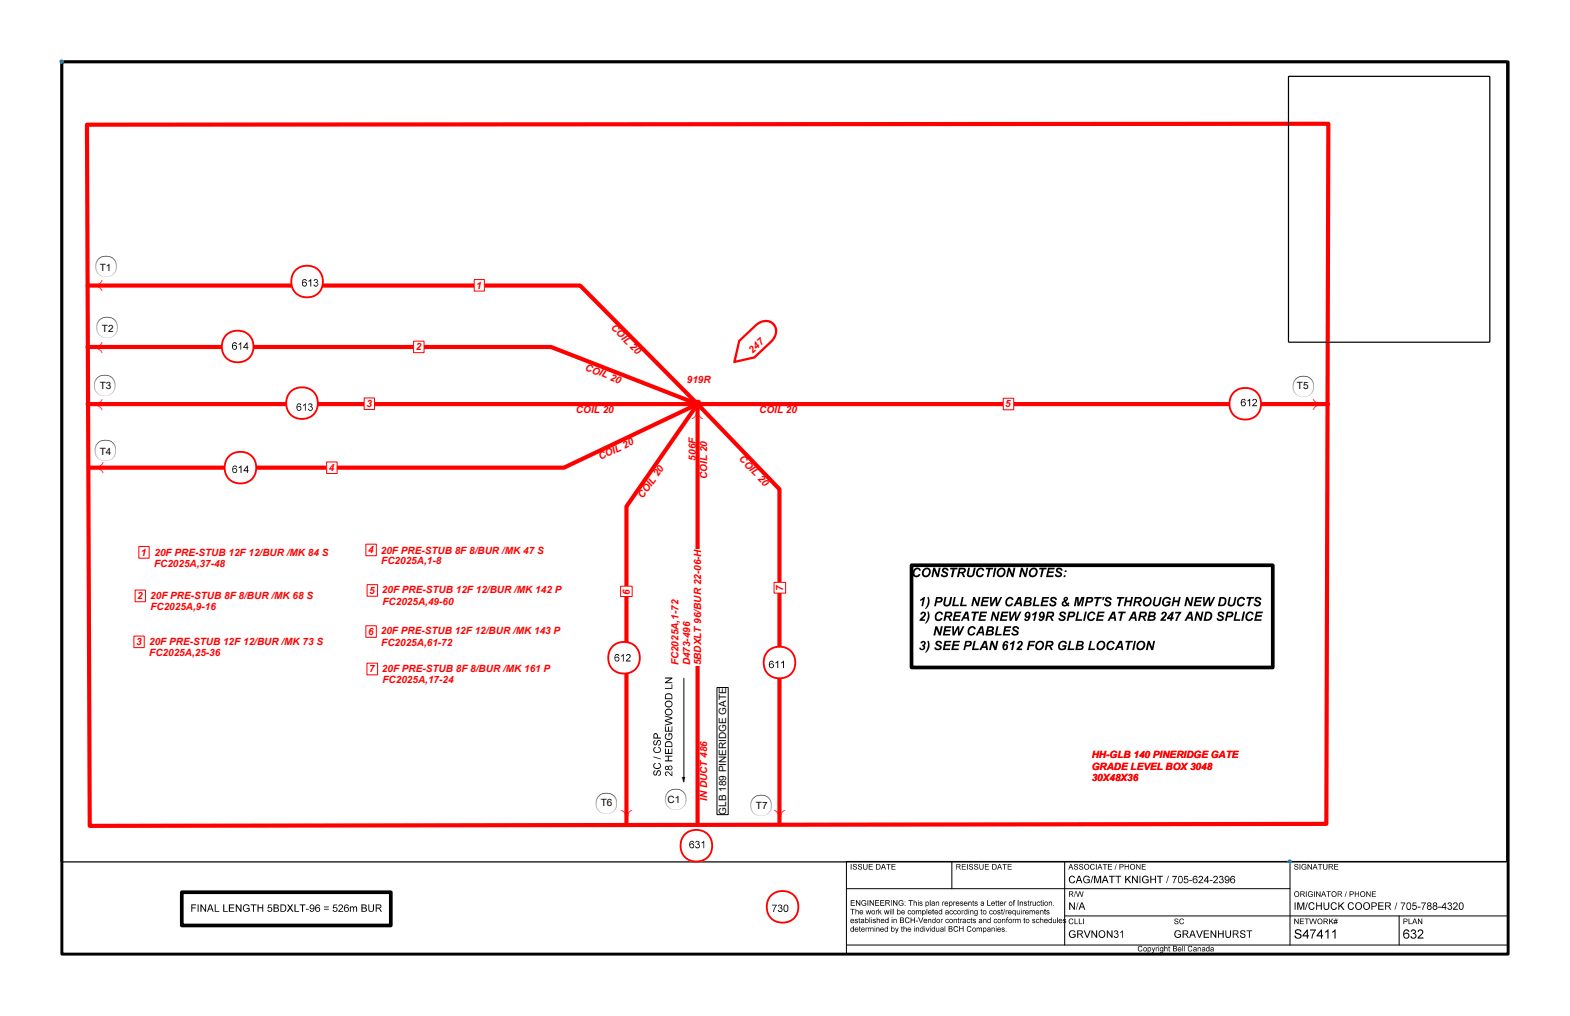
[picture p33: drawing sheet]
<svg xmlns="http://www.w3.org/2000/svg" width="432mm" height="279mm" viewBox="0 0 432 279" stroke-linecap="round" stroke-linejoin="round" font-family="sans-serif">
<defs><g id="words">
<text font-size="17.5" fill="#fff" x="204.8" y="104.4" transform="rotate(-43 204.8 104.4)">E</text>
<text font-size="17.5" fill="#f00" x="204.8" y="104.4" transform="rotate(-43 204.8 104.4)">B</text>
<g font-size="14.1" fill="#fff">
<text x="77.4" y="83.1">Y</text>
<text x="58.3" y="100.9">Y</text>
<text x="76" y="116.5">Y</text>
<text x="335.4" y="116.7">Y</text>
<text x="59.1" y="134.2">Y</text>
<text x="164.6" y="186.5">Y</text>
<text x="207.3" y="187.8">Y</text>
<text x="184.5" y="238.2">Y</text>
<text x="208.2" y="255">Y</text>
</g>
<g font-size="14.1" fill="#f00">
<text x="77.4" y="83.1">V</text>
<text x="58.3" y="100.9">V</text>
<text x="76" y="116.5">V</text>
<text x="335.4" y="116.7">V</text>
<text x="59.1" y="134.2">V</text>
<text x="164.6" y="186.5">V</text>
<text x="207.3" y="187.8">V</text>
<text x="184.5" y="238.2">V</text>
<text x="208.2" y="255">V</text>
</g>
<g font-size="9.2" fill="#fff">
<text x="24.6" y="77.1">f</text>
<text x="24.9" y="93.9">f</text>
<text x="24.3" y="109.9">f</text>
<text x="353.9" y="110.1">f</text>
<text x="24.4" y="127.6">f</text>
<text x="162.2" y="224.7">f</text>
<text x="181.3" y="223.7">f</text>
<text x="204.7" y="225.2">f</text>
</g>
<g font-size="9.2">
<text x="24.6" y="77.1">e</text>
<text x="24.9" y="93.9">e</text>
<text x="24.3" y="109.9">e</text>
<text x="353.9" y="110.1">e</text>
<text x="24.4" y="127.6">e</text>
<text x="162.2" y="224.7">e</text>
<text x="181.3" y="223.7">e</text>
<text x="204.7" y="225.2">e</text>
</g>
<text font-size="4.5" x="189.5" y="215" transform="rotate(-90 189.5 215)">E</text>
<g font-size="4.1" fill="#f00">
<text x="28.2" y="77" transform="rotate(-180 28.2 77)">F</text>
<text x="28.2" y="93.9" transform="rotate(-180 28.2 93.9)">F</text>
<text x="28.2" y="109.6" transform="rotate(-180 28.2 109.6)">F</text>
<text x="361.1" y="112.6">F</text>
<text x="193.4" y="115.2" transform="rotate(-90 193.4 115.2)">F</text>
<text x="28.5" y="127.1" transform="rotate(-180 28.5 127.1)">F</text>
<text x="170.8" y="222.6" transform="rotate(90 170.8 222.6)">F</text>
<text x="212.9" y="222.6" transform="rotate(90 212.9 222.6)">F</text>
</g>
<g font-size="2.8">
<text x="27.4" y="74.5">T1</text>
<text x="28" y="91.4">T2</text>
<text x="27.4" y="107.1">T3</text>
<text x="356.7" y="107.1">T5</text>
<text x="27.4" y="125.2">T4</text>
<text x="165.2" y="221.8">T6</text>
<text x="183.6" y="220.9">C1</text>
<text x="199.7" y="224" transform="rotate(-90 199.7 224)">GLB 189 PINERIDGE GATE</text>
<text x="207.9" y="222.4">T7</text>
</g>
<g font-size="2.8" fill="#f00">
<text x="131" y="79.4">1</text>
<text x="114.3" y="96.4">2</text>
<text x="188.9" y="105.2">919R</text>
<text x="100.8" y="112">3</text>
<text x="158.4" y="113.5">COIL 20</text>
<text x="208.8" y="113.5">COIL 20</text>
<text x="276.5" y="112.1">5</text>
<text x="90.4" y="129.6">4</text>
<text x="165.1" y="126.6" transform="rotate(-25 165.1 126.6)">COIL 20</text>
<text x="191.3" y="126.7" transform="rotate(-90 191.3 126.7)">506F</text>
<text x="194.5" y="131.7" transform="rotate(-90 194.5 131.7)">COIL 20</text>
<text x="38.8" y="152.9">1</text>
<text x="42.4" y="155.9">FC2025A,37-48</text>
<text x="42.5" y="152.8">20F PRE-STUB 12F 12/BUR /MK 84 S</text>
<text x="101.2" y="152.2">4</text>
<text x="104.7" y="152.2">20F PRE-STUB 8F 8/BUR /MK 47 S</text>
<text x="104.9" y="155.2">FC2025A,1-8</text>
<text x="37.8" y="164.8">2</text>
<text x="41.3" y="164.7">20F PRE-STUB 8F 8/BUR /MK 68 S</text>
<text x="41.4" y="167.9">FC2025A,9-16</text>
<text x="101.5" y="163.3">5</text>
<text x="105" y="163.2">20F PRE-STUB 12F 12/BUR /MK 142 P</text>
<text x="105.2" y="166.3">FC2025A,49-60</text>
<text x="173.2" y="163.5" transform="rotate(-90 173.2 163.5)">6</text>
<text x="215.4" y="162.5" transform="rotate(-90 215.4 162.5)">7</text>
<text x="37.4" y="177.5">3</text>
<text x="41" y="177.4">20F PRE-STUB 12F 12/BUR /MK 73 S</text>
<text x="101.2" y="174.6">6</text>
<text x="104.7" y="174.5">20F PRE-STUB 12F 12/BUR /MK 143 P</text>
<text x="104.9" y="177.6">FC2025A,61-72</text>
<text x="41.1" y="180.5">FC2025A,25-36</text>
<text x="101.5" y="184.9">7</text>
<text x="105" y="184.8">20F PRE-STUB 8F 8/BUR /MK 161 P</text>
<text x="186.6" y="183" transform="rotate(-90 186.6 183)">FC2025A,1-72</text>
<text x="189.8" y="183" transform="rotate(-90 189.8 183)">D473-496</text>
<text x="192.8" y="183" transform="rotate(-90 192.8 183)">5BDXLT 96/BUR 22-06-H</text>
<text x="105.2" y="187.9">FC2025A,17-24</text>
<text x="300.3" y="208.5">HH-GLB 140 PINERIDGE GATE</text>
<text x="300.3" y="211.7">GRADE LEVEL BOX 3048</text>
<text x="300.3" y="214.8">30X48X36</text>
<text x="194.5" y="220.3" transform="rotate(-90 194.5 220.3)">IN DUCT 486</text>
</g>
<g font-size="2.7" fill="#f00">
<text x="167.9" y="90.2" transform="rotate(45 167.9 90.2)">COIL 20</text>
<text x="160.8" y="101.7" transform="rotate(21 160.8 101.7)">COIL 20</text>
<text x="207" y="97.4" transform="rotate(-43 207 97.4)">247</text>
<text x="203.1" y="126.3" transform="rotate(46 203.1 126.3)">COIL 20</text>
<text x="176.8" y="137.3" transform="rotate(-55 176.8 137.3)">COIL 20</text>
</g>
<text font-size="2.6" fill="#f00" x="190.7" y="112">A</text>
<g font-size="1.7" fill="#fff">
<text x="16.1" y="17.7">x</text>
<text x="353.9" y="237.6">x</text>
</g>
</g></defs>
<path d="M23.9 34.3l341.4-.3-.5 192.6-340.1 .5zM24.1 78.5h135.5l32.3 32.6M24.1 95.4h127.5l40.3 15.7M24.1 111.1h341.2M191.9 111.1v115.6M191.9 111.1l-36.8 17.5h-130.7M191.9 111.1l-19.6 28.2v87.4M191.9 111.1l22.5 23.4v92.2" fill="none" stroke="#f00" stroke-width="1.1"/>
<g fill="#fff">
<path d="M190.3 151h3.2v32h-3.2z" fill-rule="evenodd"/>
<path d="M42.5 150.3h47.8v3.2h-47.8z" fill-rule="evenodd"/>
<path d="M41.3 162.1h44.8v3.2h-44.8z" fill-rule="evenodd"/>
<path d="M41 174.9h47.9v3.2h-47.9z" fill-rule="evenodd"/>
<path d="M104.7 149.7h44.8v3.2h-44.8z" fill-rule="evenodd"/>
<path d="M105 160.7h49.5v3.1h-49.5z" fill-rule="evenodd"/>
<path d="M104.7 171.9h49.5v3.2h-49.5z" fill-rule="evenodd"/>
<path d="M105 182.3h46.5v3.2h-46.5z" fill-rule="evenodd"/>
<path d="M38.2 150.3h2.8v3.2h-2.8z" fill-rule="evenodd"/>
</g>
<path d="M38.2 150.3h2.8v3.2h-2.8z" fill="none" stroke="#f00" stroke-width=".28"/>
<path d="M130.4 76.9h2.8v3.2h-2.8z" fill-rule="evenodd" fill="#fff"/>
<path d="M130.4 76.9h2.8v3.2h-2.8z" fill="none" stroke="#f00" stroke-width=".28"/>
<path d="M37.2 162.3h2.8v3.2h-2.8z" fill-rule="evenodd" fill="#fff"/>
<path d="M37.2 162.3h2.8v3.2h-2.8z" fill="none" stroke="#f00" stroke-width=".28"/>
<path d="M113.7 93.8h2.9v3.2h-2.9z" fill-rule="evenodd" fill="#fff"/>
<path d="M113.7 93.8h2.9v3.2h-2.9z" fill="none" stroke="#f00" stroke-width=".28"/>
<path d="M36.8 174.9h2.9v3.2h-2.9z" fill-rule="evenodd" fill="#fff"/>
<path d="M36.8 174.9h2.9v3.2h-2.9z" fill="none" stroke="#f00" stroke-width=".28"/>
<path d="M100.2 109.4h2.8v3.2h-2.8z" fill-rule="evenodd" fill="#fff"/>
<path d="M100.2 109.4h2.8v3.2h-2.8z" fill="none" stroke="#f00" stroke-width=".28"/>
<path d="M100.6 149.6h2.9v3.2h-2.9z" fill-rule="evenodd" fill="#fff"/>
<path d="M100.6 149.6h2.9v3.2h-2.9z" fill="none" stroke="#f00" stroke-width=".28"/>
<path d="M89.8 127h2.9v3.2h-2.9z" fill-rule="evenodd" fill="#fff"/>
<path d="M89.8 127h2.9v3.2h-2.9z" fill="none" stroke="#f00" stroke-width=".28"/>
<path d="M101 160.8h2.8v3.2h-2.8z" fill-rule="evenodd" fill="#fff"/>
<path d="M101 160.8h2.8v3.2h-2.8z" fill="none" stroke="#f00" stroke-width=".28"/>
<path d="M275.9 109.5h2.9v3.2h-2.9z" fill-rule="evenodd" fill="#fff"/>
<path d="M275.9 109.5h2.9v3.2h-2.9z" fill="none" stroke="#f00" stroke-width=".28"/>
<path d="M100.6 172.1h2.9v3.2h-2.9z" fill-rule="evenodd" fill="#fff"/>
<path d="M100.6 172.1h2.9v3.2h-2.9z" fill="none" stroke="#f00" stroke-width=".28"/>
<path d="M170.7 161.2h3.2v2.8h-3.2z" fill-rule="evenodd" fill="#fff"/>
<path d="M170.7 161.2h3.2v2.8h-3.2z" fill="none" stroke="#f00" stroke-width=".28"/>
<path d="M100.9 182.4h2.9v3.2h-2.9z" fill-rule="evenodd" fill="#fff"/>
<path d="M100.9 182.4h2.9v3.2h-2.9z" fill="none" stroke="#f00" stroke-width=".28"/>
<path d="M212.9 160.1h3.2v3h-3.2z" fill-rule="evenodd" fill="#fff"/>
<path d="M212.9 160.1h3.2v3h-3.2z" fill="none" stroke="#f00" stroke-width=".28"/>
<path d="M197.2 189.1h3.1v34.9h-3.1z" fill="none" stroke="#000" stroke-width=".28"/>
<path d="M16.8 16.9l397.5-.1 .1 220.2h-397.5zM354.4 21h55.3v73l-55.2 .1z" fill="none" stroke="#000" stroke-width=".34"/>
<path d="M17 17h397.8v245.4h-397.8z" fill="none" stroke="#000" stroke-width=".8"/>
<path d="M188.1 186.5v28.6M232.8 236.9h182v25.5h-182zM261.8 236.9v7.5M292.8 236.9v23M354.8 236.9v23M232.8 244.4h122M232.8 259.9h182M292.8 251.9h122M384.8 251.9v8" fill="none" stroke="#000" stroke-width=".28"/>
<g fill="#000">
<path d="M234 237.6h.2v1.5h-.2zM234.7 237.8a.58 .58 0 0 1 .5-.2 .58 .58 0 0 1 .5 .4h-.2a.33 .33 0 0 0-.4-.3 .33 .33 0 0 0-.3 .4l.1 .1a.52 .52 0 0 1 .7 .2 .52 .52 0 0 1-.2 .7 .59 .59 0 0 1-.9-.5h.2a.36 .36 0 0 0 .3 .5 .36 .36 0 0 0 .4-.3 .36 .36 0 0 0-.3-.4 .43 .43 0 0 1-.4-.2 .43 .43 0 0 1 0-.4zM236.1 237.8a.58 .58 0 0 1 .5-.2 .58 .58 0 0 1 .5 .4h-.2a.33 .33 0 0 0-.4-.3 .33 .33 0 0 0-.2 .4l.1 .1a.58 .58 0 0 1 .7 .4 .58 .58 0 0 1-.5 .7 .58 .58 0 0 1-.6-.5l-.1-.2h.2a.37 .37 0 0 0 .5 .5 .37 .37 0 0 0 .2-.6h-.1a.52 .52 0 0 1-.6-.7zM237.4 237.6h.2v.9a.39 .39 0 0 0 .3 .5 .39 .39 0 0 0 .5-.3v-1.1h.2v.9a.6 .6 0 0 1-.6 .7 .6 .6 0 0 1-.6-.7zM238.9 237.6h1.1v.2h-.9v.5h.8v.1h-.8v.6h1v.1h-1.2zM240.9 237.6h.6a.76 .76 0 0 1 .7 .8 .76 .76 0 0 1-.7 .7h-.6zM241.1 237.8v1.2a.63 .63 0 0 0 .9-.6 .63 .63 0 0 0-.9-.6zM242.8 237.6h.3l.6 1.5h-.2l-.2-.4h-.6l-.2 .4h-.2zM243 237.8l-.3 .7h.5zM243.8 237.6h1.1v.2h-.4v1.3h-.2v-1.3h-.5zM245.2 237.6h1.1v.2h-.9v.5h.8v.1h-.8v.6h.9v.1h-1.1z"/>
<path d="M356.1 237.8a.58 .58 0 0 1 .6-.2 .58 .58 0 0 1 .4 .4h-.2a.33 .33 0 0 0-.4-.3 .33 .33 0 0 0-.3 .4l.1 .1a.52 .52 0 0 1 .7 .2 .52 .52 0 0 1-.2 .7 .59 .59 0 0 1-.9-.5h.3a.36 .36 0 0 0 .2 .5 .36 .36 0 0 0 .4-.3 .36 .36 0 0 0-.3-.4 .43 .43 0 0 1-.4-.2 .43 .43 0 0 1 0-.4zM357.4 237.6h.2v1.5h-.2zM358.1 237.8a.68 .68 0 0 1 1.2 .2l-.2 .1a.6 .6 0 0 0-.9-.1 .6 .6 0 0 0 0 .9 .6 .6 0 0 0 .9-.1v-.3h-.4v-.2h.6v.6a.82 .82 0 0 1-1.2 .1 .82 .82 0 0 1 0-1.2zM359.6 237.6h.2l.8 1.2v-1.2h.2v1.5h-.2l-.8-1.1v1.1h-.2zM361.6 237.6h.2l.6 1.5h-.2l-.2-.4h-.6l-.2 .4h-.2zM361.7 237.8l-.3 .7h.5zM362.5 237.6h1.2v.2h-.5v1.3h-.2v-1.3h-.5zM363.9 237.6h.2v.9a.39 .39 0 0 0 .3 .5 .39 .39 0 0 0 .4-.3l.1-1.1h.2v.9a.6 .6 0 0 1-.6 .7 .6 .6 0 0 1-.6-.7zM365.4 237.6h.7a.41 .41 0 0 1 .5 .4 .41 .41 0 0 1-.4 .4l.5 .7h-.2l-.5-.6h-.4v.6h-.2zM365.6 237.8v.5h.7a.25 .25 0 0 0 .1-.4 .25 .25 0 0 0-.3-.1zM366.9 237.6h1.1v.2h-.8v.5h.8v.1h-.8v.6h.9v.1h-1.2z"/>
<path d="M294.1 252.8l.7-.2 .4 .4-.2 .1a.5 .5 0 0 0-.8-.2 .5 .5 0 0 0 0 .8 .41 .41 0 0 0 .5 .3 .41 .41 0 0 0 .3-.4l.2 .1a.74 .74 0 0 1-1.1 .3 .74 .74 0 0 1 0-1.2zM295.5 252.6h.2v1.4h.8v.1h-1zM296.7 252.6h.2v1.4h.7v.1h-.9zM297.9 252.6h.2v1.5h-.2z"/>
<path d="M386 252.6h.5a.48 .48 0 0 1 .6 .4 .48 .48 0 0 1-.5 .5h-.4v.6h-.2zM386.2 252.8v.6h.4a.3 .3 0 0 0 .3-.4 .3 .3 0 0 0-.4-.2zM387.4 252.6h.2v1.4h.8v.1h-1zM389 252.6h.2l.6 1.5h-.2l-.2-.4h-.6l-.2 .4h-.2zM389.1 252.8l-.3 .7h.5zM390 252.6h.2l.7 1.2v-1.2h.3v1.5h-.3l-.7-1.1v1.1h-.2z"/>
</g>
<path d="M293.8 255.3h15.5v3.2h-15.5z" fill-rule="evenodd" fill="#fff"/>
<path d="M294.3 256a.97 .97 0 0 1 1.5 .4l-.3 .1a.76 .76 0 0 0-1.1-.2 .76 .76 0 0 0 .1 1.2 .6 .6 0 0 0 .7 .2 .6 .6 0 0 0 .3-.7h-.5v-.2h.8v.8a1.1 1.1 0 0 1-1.6 0 1.1 1.1 0 0 1 .1-1.6zM296.2 255.9h.9a.54 .54 0 0 1 .7 .4 .54 .54 0 0 1-.5 .6l.7 1h-.4l-.6-.9h-.5v.9h-.3zM296.5 256.1v.7h.6a.36 .36 0 0 0 .5-.3 .36 .36 0 0 0-.5-.4zM298.1 255.9h.3l.6 1.7 .7-1.7h.3l-.8 2h-.3zM300.2 255.9h.2l1.1 1.5v-1.5h.3v2h-.3l-1.1-1.6v1.6h-.2zM302.4 256.1a.99 .99 0 0 1 1.4 .1 .99 .99 0 0 1-.1 1.4 .99 .99 0 0 1-1.4-.2l-.1-.8zM302.6 256.2a.79 .79 0 0 0-.1 1.3 .79 .79 0 0 0 1.2-.2 .79 .79 0 0 0-.3-1.1l-.3-.2zM304.4 255.9h.3l1 1.5v-1.5h.3v2h-.3l-1-1.6v1.6h-.3zM306.6 255.9a.53 .53 0 0 1 .8 .1 .53 .53 0 0 1-.1 .8 .64 .64 0 0 1 0 1 .64 .64 0 0 1-1-.4l.3-.1a.42 .42 0 0 0 .5 .4 .42 .42 0 0 0 .3-.5 .42 .42 0 0 0-.6-.3v-.2a.32 .32 0 0 0 .4-.2 .32 .32 0 0 0-.1-.4l-.7 .3zM308.1 256.4l.7-.5v2h-.2v-1.6l-.5 .3z" fill="#000"/>
<path d="M355.8 247.6h46.8v3.2h-46.8z" fill-rule="evenodd" fill="#fff"/>
<path d="M356.1 248.2h.2v2h-.2zM356.8 248.2h.5l.5 1.7 .5-1.7h.4v2h-.3v-1.8l-.5 1.8h-.3l-.5-1.8v1.8h-.3zM359.5 248.2h.2l-.6 2h-.2zM360.2 248.3a.84 .84 0 0 1 1.3 .4l-.2 .1a.65 .65 0 0 0-.9-.4 .65 .65 0 0 0-.2 1 .58 .58 0 0 0 .5 .6 .58 .58 0 0 0 .6-.5l.3 .1a.94 .94 0 0 1-1.3 .5 .94 .94 0 0 1-.4-1.3zM362 248.2h.2v.8h1.1v-.8h.3v2h-.3v-1h-1.1v1h-.2zM364 248.2h.3v1.1a.53 .53 0 0 0 .5 .7 .53 .53 0 0 0 .5-.7v-1.1h.3v1.1a.79 .79 0 0 1-.8 .9 .79 .79 0 0 1-.8-.9zM366.3 248.3a.87 .87 0 0 1 1.4 .4l-.3 .1a.65 .65 0 0 0-.9-.4 .65 .65 0 0 0-.2 1 .58 .58 0 0 0 .5 .6 .58 .58 0 0 0 .6-.5l.3 .1a.94 .94 0 0 1-1.3 .5 .94 .94 0 0 1-.4-1.3zM368.1 248.2h.2v.9l1.1-.9h.3l-.8 .8 .9 1.2h-.4l-.7-1-.4 .3v.7h-.2zM371.1 248.2a.89 .89 0 0 1 1.3 .5l-.3 .1a.59 .59 0 0 0-.8-.4 .59 .59 0 0 0-.3 .8 .59 .59 0 0 0 .4 .7 .59 .59 0 0 0 .7-.4l.3 .1a.94 .94 0 0 1-1.3 .5 .94 .94 0 0 1-.4-1.3zM372.7 249.2a1 1 0 0 1 2 0 1 1 0 0 1-2 0zM373.2 248.5a.81 .81 0 0 0-.2 1.1 .81 .81 0 0 0 1 .3 .79 .79 0 0 0 .3-1.1 .79 .79 0 0 0-1.1-.3zM374.9 249.2a1 1 0 0 1 2 0 1 1 0 0 1-2 0zM375.4 248.5a.8 .8 0 0 0-.2 1.1 .8 .8 0 0 0 1 .3 .79 .79 0 0 0 .3-1.1 .79 .79 0 0 0-1.1-.3zM377.2 248.2h.7a.61 .61 0 0 1 .8 .5 .61 .61 0 0 1-.7 .6h-.6v.9h-.2zM377.4 248.4v.7h.8a.39 .39 0 0 0 .2-.5 .39 .39 0 0 0-.5-.2zM379.1 248.2h1.4v.2h-1.2v.6h1.1v.3h-1.1v.6h1.2v.3h-1.4zM381 248.2h.8a.56 .56 0 0 1 .7 .4 .56 .56 0 0 1-.5 .7l.7 .9h-.3l-.8-.9h-.4v.9h-.2zM381.2 248.4v.6h.6a.35 .35 0 0 0 .4-.2 .35 .35 0 0 0-.4-.4zM384.1 248.2h.2l-.6 2h-.2zM385.2 248.2h1.3l-.6 1.2-.1 .8h-.3l.1-.4 .7-1.4h-1.1zM387 248.3a.73 .73 0 0 1 .9 0 .73 .73 0 0 1 .2 .9 .72 .72 0 0 1-.6 1 .72 .72 0 0 1-.7-1zM387.1 248.5a.86 .86 0 0 0 .5 1.4 .87 .87 0 0 0 .3-.8 .87 .87 0 0 0-.6-.7zM388.6 248.2h1v.2h-.8l-.1 .6a.66 .66 0 0 1 .9 .3 .66 .66 0 0 1-.4 .9 .66 .66 0 0 1-.8-.5l.2-.1a.46 .46 0 0 0 .7 .3 .46 .46 0 0 0 0-.7 .46 .46 0 0 0-.7 .1h-.2zM389.9 249.3h.8v.3h-.8zM390.9 248.2h1.3l-.8 2h-.2v-.4l.7-1.4h-1zM392.7 248.3a.55 .55 0 0 1 .8 0 .55 .55 0 0 1-.1 .8 .62 .62 0 0 1 .2 .9 .62 .62 0 0 1-1 0 .62 .62 0 0 1 .2-.9l-.3-.4zM392.7 248.6a.35 .35 0 0 0 .7 0 .35 .35 0 0 0-.7 0zM392.7 249.6a.41 .41 0 0 0 .8 0 .41 .41 0 0 0-.8 0zM394.3 248.3a.55 .55 0 0 1 .8 0 .55 .55 0 0 1-.1 .8 .62 .62 0 0 1 .1 .9 .62 .62 0 0 1-.9 0 .62 .62 0 0 1 .1-.9l-.2-.4zM394.3 248.6a.35 .35 0 0 0 .7 0 .35 .35 0 0 0-.7 0zM394.2 249.6a.45 .45 0 0 0 .9 0 .45 .45 0 0 0-.9 0zM395.5 249.3h.8v.3h-.8zM397.4 248.2h.2v1.3h.2v.2h-.2v.5h-.2v-.5h-1v-.2zM397.4 248.6l-.7 .9h.7zM398.3 248.2a.54 .54 0 0 1 .8 .1 .54 .54 0 0 1-.1 .7 .65 .65 0 0 1 .1 1.1 .65 .65 0 0 1-1-.4l.2-.1a.42 .42 0 0 0 .5 .4 .42 .42 0 0 0 .3-.5 .42 .42 0 0 0-.5-.3v-.2a.35 .35 0 0 0 .4-.1 .35 .35 0 0 0 0-.4l-.4-.1-.2 .3h-.3zM399.7 248.4a.66 .66 0 0 1 1.1 0 .66 .66 0 0 1-.3 1l-.6 .5h1v.3h-1.3l.3-.6a.8 .8 0 0 0 .5-1.2l-.4 .1-.1 .3-.3-.1zM401.4 248.3a.79 .79 0 0 1 1 .1 .79 .79 0 0 1 .1 1 .71 .71 0 0 1-.8 .8 .71 .71 0 0 1-.5-1zM401.6 248.5a.86 .86 0 0 0 .5 1.4 1.12 1.12 0 0 0-.2-1.5z" fill="#000"/>
<path d="M293.8 247.6h4.7v3.2h-4.7z" fill-rule="evenodd" fill="#fff"/>
<path d="M294 248.2h.3l1.1 1.5v-1.5h.2v2h-.2l-1.1-1.6v1.6h-.3zM296.5 248.2h.1l-.6 2h-.1zM297.4 248.2h.3l.8 2h-.3l-.2-.6h-.9l-.2 .6h-.3zM297.6 248.4l-.4 .9h.7z" fill="#000"/>
<path d="M322.8 255.3h21.7v3.2h-21.7z" fill-rule="evenodd" fill="#fff"/>
<g fill="#000">
<path d="M323.3 256a.96 .96 0 0 1 1.5 .4l-.3 .1a.76 .76 0 0 0-1.1-.2 .76 .76 0 0 0 .1 1.2 .6 .6 0 0 0 .7 .2 .6 .6 0 0 0 .3-.7h-.5v-.2h.8v.8a1.1 1.1 0 0 1-1.6 0 1.1 1.1 0 0 1 .1-1.6zM325.2 255.9h.9a.54 .54 0 0 1 .7 .4 .54 .54 0 0 1-.5 .6l.7 1h-.4l-.6-.9h-.5v.9h-.3zM325.5 256.1v.7h.6a.35 .35 0 0 0 .5-.4 .35 .35 0 0 0-.5-.3zM327.8 255.9h.4l.7 2h-.3l-.2-.6h-.8l-.3 .6h-.2zM328 256.1l-.3 .9h.6zM328.9 255.9h.4l.6 1.7 .6-1.7h.3l-.8 2h-.2zM331 255.9h1.5v.2h-1.2v.6h1.1v.2h-1.1v.7h1.2v.3h-1.5zM333 255.9h.2l1 1.5v-1.5h.3v2h-.3l-1-1.6v1.6h-.2zM335 255.9h.2v.8h1.1v-.8h.2v2h-.2v-1h-1.1v1h-.2zM337 255.9h.3v1.1a.53 .53 0 0 0 .5 .7 .53 .53 0 0 0 .5-.7v-1.1h.3v1.1a.79 .79 0 0 1-.8 .9 .79 .79 0 0 1-.8-.9zM339 255.9h.9a.54 .54 0 0 1 .7 .4 .54 .54 0 0 1-.5 .6l.7 1h-.4l-.6-.9h-.5v.9h-.3zM339.3 256.1v.7h.6a.36 .36 0 0 0 .5-.3 .36 .36 0 0 0-.5-.4zM341.2 256.1a.79 .79 0 0 1 1.3 .3h-.2a.41 .41 0 0 0-.6-.4 .41 .41 0 0 0-.2 .6h.1a.69 .69 0 0 1 .9 .4 .69 .69 0 0 1-.3 .9 .83 .83 0 0 1-1.2-.7h.3a.46 .46 0 0 0 .5 .6 .46 .46 0 0 0 .3-.8 .84 .84 0 0 1-1-.8zM342.8 255.9h1.6v.2h-.7v1.8h-.2v-1.8h-.7z"/>
<path d="M355.9 245.9a.75 .75 0 0 1 1.5 0 .75 .75 0 0 1-1.5 0zM356.1 245.9a.6 .6 0 0 0 1.2 0 .6 .6 0 0 0-1.2 0zM357.6 245.1h.7a.41 .41 0 0 1 .5 .4 .41 .41 0 0 1-.4 .4l.5 .7h-.2l-.5-.6h-.4v.6h-.2zM357.8 245.3v.5h.6a.25 .25 0 0 0 .2-.3 .25 .25 0 0 0-.3-.2zM359.2 245.1h.2v1.5h-.2zM359.9 245.3a.7 .7 0 0 1 1.2 .2l-.2 .1a.62 .62 0 0 0-.9-.1 .62 .62 0 0 0 0 .9 .62 .62 0 0 0 .9-.1v-.3h-.4v-.2h.6v.6a.81 .81 0 0 1-1.2 .1 .81 .81 0 0 1 0-1.2zM361.4 245.1h.2v1.5h-.2zM362 245.1h.2l.8 1.2v-1.2h.2v1.5h-.2l-.8-1.2v1.2h-.2zM363.9 245.1h.3l.5 1.5h-.2l-.1-.4h-.7l-.1 .4h-.3zM364.1 245.3l-.3 .7h.5zM364.8 245.1h1.2v.2h-.5v1.3h-.2v-1.3h-.5zM366.2 245.9a.77 .77 0 0 1 1.5 0 .77 .77 0 0 1-1.5 0zM366.4 245.9a.55 .55 0 0 0 1.1 0 .55 .55 0 0 0-1.1 0zM367.9 245.1h.7a.41 .41 0 0 1 .5 .3 .41 .41 0 0 1-.4 .5l.5 .7h-.2l-.6-.6h-.3v.6h-.2zM368.1 245.3v.5h.4a.27 .27 0 0 0 .4-.2 .27 .27 0 0 0-.3-.3zM370.3 245.1l-.3 1.5h-.2zM371.2 245.1l.7 .1a.45 .45 0 0 1 .4 .5 .45 .45 0 0 1-.5 .3h-.4v.6h-.2zM371.4 245.3v.5h.6a.3 .3 0 0 0 .1-.4 .3 .3 0 0 0-.3-.1zM372.6 245.1h.2v.6h.8v-.6h.2v1.5h-.2v-.7h-.8v.7h-.2zM374.1 245.9a.77 .77 0 0 1 1.5 0 .77 .77 0 0 1-1.5 0zM374.3 245.9a.55 .55 0 0 0 1.1 0 .55 .55 0 0 0-1.1 0zM375.8 245.1h.2l.8 1.2v-1.2h.1v1.5l-.9-1.2v1.2h-.2zM377.3 245.1h1.1v.2h-.9v.4h.8v.2h-.8v.6h.9v.1h-1.1z"/>
<path d="M356.2 255.9l.1-.1a.99 .99 0 0 1 1.6 .4h-.3a.53 .53 0 0 0-.6-.5 .53 .53 0 0 0-.4 .8h.2a.91 .91 0 0 1 .9 .4 .91 .91 0 0 1 .1 1l-.6 .2a.89 .89 0 0 1-1.2-.8h.4a.6 .6 0 0 0 .6 .7 .6 .6 0 0 0 .5-.8l-.3-.2a.85 .85 0 0 1-1-1.1zM359.5 255.6h.2v1.6h.3v.3h-.3v.6h-.3v-.6h-1.2v-.3zM359.4 256.2l-.8 1h.8zM360.3 255.6h1.6l-.7 1.5-.2 1h-.3l.2-1 .7-1.2h-1.3zM363.3 255.6h.3v1.6h.3v.3h-.3v.6h-.3v-.6h-1.2v-.3zM363.3 256.2l-.8 1h.8zM364.4 256.2l1-.6v2.5h-.3v-1.9l-.7 .3zM366.4 256.2l.9-.6v2.5h-.3v-1.9l-.6 .3z"/>
<path d="M386.2 255.9a.79 .79 0 0 1 .8-.3 .79 .79 0 0 1 .6 .6h-.3a.62 .62 0 0 0-.8-.3 .62 .62 0 0 0-.3 .9 .84 .84 0 0 1 1.3 .1 .84 .84 0 0 1-.4 1.3 .84 .84 0 0 1-1.1-.7l-.1-.9zM386.2 257.3a.6 .6 0 0 0 1.2 0 .6 .6 0 0 0-1.2 0zM388.2 255.7a.65 .65 0 0 1 1 0 .65 .65 0 0 1-.1 1 .79 .79 0 0 1 .1 1.4 .79 .79 0 0 1-1.3-.6l.3-.1a.53 .53 0 0 0 .7 .5 .53 .53 0 0 0 .4-.7 .53 .53 0 0 0-.7-.3v-.3a.39 .39 0 0 0 .6-.4 .39 .39 0 0 0-.6-.3l-.3 .3h-.3zM390 255.9a.83 .83 0 0 1 1.3 0 .83 .83 0 0 1-.4 1.3l-.7 .6h1.3v.3h-1.7l.4-.6a1.37 1.37 0 0 0 .8-1.5l-.7-.1-.1 .4-.3-.1z"/>
</g>
<g fill="#fff">
<path d="M262.8 240.5v2.8z"/>
<path d="M233.8 240.5v2.8z"/>
</g>
<g fill="#000">
<path d="M263 237.6h.7a.41 .41 0 0 1 .5 .3 .41 .41 0 0 1-.4 .5l.5 .7h-.2l-.6-.6h-.3v.6h-.2zM263.2 237.8v.5h.4a.26 .26 0 0 0 .4-.1 .26 .26 0 0 0-.2-.4zM264.5 237.6h1.1v.2h-.9v.5h.9v.1h-.9v.6h.9v.1h-1.1zM265.9 237.6h.2v1.5h-.2zM266.6 237.8a.62 .62 0 0 1 1 .2h-.2a.32 .32 0 0 0-.3-.3 .32 .32 0 0 0-.3 .4l.1 .1a.57 .57 0 0 1 .7 .4 .57 .57 0 0 1-.5 .7 .57 .57 0 0 1-.6-.5l-.1-.2h.3a.36 .36 0 0 0 .1 .5 .36 .36 0 0 0 .5-.1 .36 .36 0 0 0-.1-.5 .52 .52 0 0 1-.5-.2 .52 .52 0 0 1-.1-.5zM268.1 237.7a.59 .59 0 0 1 .9 .3h-.2a.3 .3 0 0 0-.4-.3 .3 .3 0 0 0-.1 .5 .52 .52 0 0 1 .6 .2 .52 .52 0 0 1-.1 .7 .59 .59 0 0 1-.9-.5h.2a.36 .36 0 0 0 .2 .5 .36 .36 0 0 0 .5-.3 .36 .36 0 0 0-.4-.4 .42 .42 0 0 1-.4-.2 .42 .42 0 0 1 .1-.5zM269.4 237.6h.1v.9a.4 .4 0 0 0 .3 .5 .4 .4 0 0 0 .5-.3v-1.1h.2v.9a.58 .58 0 0 1-.6 .7 .58 .58 0 0 1-.5-.7zM270.9 237.6h1v.2h-.8v.5h.8v.1h-.8v.6h.9v.1h-1.1zM272.9 237.6h.5a.76 .76 0 0 1 .7 .8 .76 .76 0 0 1-.7 .7h-.5zM273.1 237.8v1.2a.62 .62 0 0 0 .8-.6 .62 .62 0 0 0-.8-.6zM274.8 237.6h.2l.6 1.5-.4-.4h-.6l-.2 .4h-.2zM274.9 237.8l-.2 .7h.5zM275.7 237.6h1.2v.2h-.5v1.3h-.2v-1.3h-.5zM277.2 237.6h1v.2h-.9v.5h.9v.1h-.9v.6h1v.1h-1.1z"/>
<path d="M294 245.1h.6a.41 .41 0 0 1 .6 .3 .41 .41 0 0 1-.4 .5l.5 .7h-.2l-.6-.6h-.3v.6h-.2zM294.2 245.3v.5h.4a.27 .27 0 0 0 .4-.2 .27 .27 0 0 0-.3-.3zM295.8 245.1h.2l-.6 1.5zM296 245.1h.1l.4 1.3 .3-1.3h.3l.4 1.3 .3-1.3h.2l-.4 1.5h-.2l-.4-1.3-.4 1.3h-.3z"/>
<path d="M323 252.8l.3-.2a.59 .59 0 0 1 .8 .4h-.2a.33 .33 0 0 0-.4-.3 .33 .33 0 0 0-.2 .5h.1a.57 .57 0 0 1 .7 .4 .57 .57 0 0 1-.5 .7 .57 .57 0 0 1-.6-.5l.1-.1a.35 .35 0 0 0 .2 .4 .35 .35 0 0 0 .5-.2 .35 .35 0 0 0-.1-.4 .53 .53 0 0 1-.7-.7zM324.5 252.8l.7-.2 .4 .4-.2 .1a.52 .52 0 0 0-.8-.2 .52 .52 0 0 0 0 .8 .41 .41 0 0 0 .4 .3 .41 .41 0 0 0 .4-.4l.2 .1a.73 .73 0 0 1-1.1 .2 .73 .73 0 0 1 0-1.1z"/>
<path d="M313.1 260.3l.7-.2 .4 .4-.2 .1a.52 .52 0 0 0-.8-.2 .52 .52 0 0 0 0 .8 .44 .44 0 0 0 .4 .3 .44 .44 0 0 0 .4-.4l.2 .1a.74 .74 0 0 1-1.1 .3 .74 .74 0 0 1 0-1.2zM314.5 261.1a.55 .55 0 0 1 1.1 0 .55 .55 0 0 1-1.1 0zM314.6 261.1a.4 .4 0 0 0 .8 0 .4 .4 0 0 0-.8 0zM315.6 260.5l.2 .2a.51 .51 0 0 1 .8 .4 .51 .51 0 0 1-.8 .4v.5h-.2zM315.8 261.1a.37 .37 0 0 0 .7 0 .37 .37 0 0 0-.7 0zM316.7 260.5h.2l.3 .9 .3-.9h.2l-.6 1.6-.3-.2 .4-.3zM317.9 260.5l.1 .2 .5-.1-.4 .2v.8h-.2zM318.6 260.1l.2 .2zM318.6 260.5h.2v1.1h-.2zM319.1 260.7l.9-.2v1a.5 .5 0 0 1-.4 .6 .5 .5 0 0 1-.6-.4l.2 .2a.34 .34 0 0 0 .4 0 .34 .34 0 0 0 .1-.4 .53 .53 0 0 1-.7-.1 .53 .53 0 0 1 .1-.7zM319.2 261.1a.35 .35 0 0 0 .7 0 .35 .35 0 0 0-.7 0zM320.2 260.1h.2v.6a.37 .37 0 0 1 .5-.2 .37 .37 0 0 1 .2 .4v.7h-.2v-.7a.26 .26 0 0 0-.3-.2 .26 .26 0 0 0-.2 .3v.6h-.2zM321.4 260.3l.2-.2v.4h.2l-.2 .2 .2 1-.4-.2v-.8h-.1zM322.6 260.1h.6a.39 .39 0 0 1 .4 .2 .39 .39 0 0 1-.1 .5l.2 .3-.1 .4-1 .1zM322.8 260.3v.5l.6-.1v-.4zM322.8 260.9v.6l.7-.1-.1-.4zM324.1 260.6a.54 .54 0 0 1 .6 0 .54 .54 0 0 1 .3 .6h-.9a.35 .35 0 0 0 .2 .3 .35 .35 0 0 0 .4-.2h.3a.57 .57 0 0 1-.9 .2 .57 .57 0 0 1 0-.9zM324.1 260.8v.2h.6l-.1-.3zM325.2 260.1h.1v1.5h-.1zM325.6 260.1h.2v1.5h-.2zM326.9 260.3l.7-.2 .3 .2-.2 .3a.55 .55 0 0 0-.9 .2 .55 .55 0 0 0 .7 .7l.2-.4 .3 .1a.73 .73 0 0 1-1.2 .2 .73 .73 0 0 1 .1-1.1zM328.3 260.6h.8l.1 1-.3-.1a.41 .41 0 0 1-.5 .2 .41 .41 0 0 1-.2-.6 .41 .41 0 0 1 .6-.1l.1-.1a.28 .28 0 0 0-.2-.2 .28 .28 0 0 0-.3 .2h-.2zM328.4 261.2v.2l.3 .1 .2-.4zM329.4 260.5l.2 .2a.39 .39 0 0 1 .5-.2 .39 .39 0 0 1 .2 .5v.6h-.2v-.6a.27 .27 0 0 0-.2-.4 .27 .27 0 0 0-.3 .3v.7h-.2zM330.6 260.6l.2-.1a.63 .63 0 0 1 .7 .3 .63 .63 0 0 1-.2 .8v-.1a.39 .39 0 0 1-.6 .2 .39 .39 0 0 1 .1-.7l.5-.1-.3-.2-.5 .2zM330.7 261.2l.1 .3h.2l.3-.4zM331.8 260.7l.3-.2 .3 .2v-.6h.3v1.5l-.3-.1a.53 .53 0 0 1-.7-.1 .53 .53 0 0 1 .1-.7zM331.8 261.1a.4 .4 0 0 0 .8 0 .4 .4 0 0 0-.8 0zM333 260.6l.4-.1 .4 .1 .1 1-.3-.1a.41 .41 0 0 1-.5 .2 .41 .41 0 0 1-.2-.6 .41 .41 0 0 1 .6-.1l.1-.1a.28 .28 0 0 0-.2-.2 .28 .28 0 0 0-.3 .2h-.2zM333.1 261.2v.2l.3 .1 .2-.4z"/>
</g>
<path d="M293.8 240.3h46v3.2h-46z" fill-rule="evenodd" fill="#fff"/>
<g fill="#000">
<path d="M83.3 77a.62 .62 0 0 1 .6-.3 .62 .62 0 0 1 .5 .6h-.2a.49 .49 0 0 0-.7-.3 .49 .49 0 0 0-.2 .7 .67 .67 0 0 1 1 .2 .67 .67 0 0 1-.4 1 .67 .67 0 0 1-.8-.7zM83.3 78.1a.46 .46 0 0 0 .9 0 .46 .46 0 0 0-.9 0zM84.8 77.3l.8-.5v2h-.3v-1.6l-.5 .3zM86.4 76.9a.53 .53 0 0 1 .8 0 .53 .53 0 0 1 0 .7 .64 .64 0 0 1 0 1.1 .64 .64 0 0 1-1-.4l.2-.1a.44 .44 0 0 0 .5 .5 .44 .44 0 0 0 .4-.6 .44 .44 0 0 0-.6-.3v-.2a.31 .31 0 0 0 .4-.2 .31 .31 0 0 0-.1-.4l-.7 .3z"/>
<path d="M64.2 94.2h.6l.4 .4-.3 .1a.48 .48 0 0 0-.7-.3 .48 .48 0 0 0-.1 .7 .67 .67 0 0 1 1 .1 .67 .67 0 0 1-.3 1 .67 .67 0 0 1-.9-.4l-.1-.9zM64.1 95.5a.46 .46 0 0 0 .9 0 .46 .46 0 0 0-.9 0zM65.6 94.6l.7-.5v2.1h-.2v-1.6l-.5 .3zM67.9 94.1h.2v1.4h.2v.2h-.2v.5h-.2v-.5h-1zM67.9 94.6l-.7 .9h.7z"/>
<path d="M81.9 111h.7l.2 .4-.2 .1a.47 .47 0 0 0-.6-.3 .47 .47 0 0 0-.2 .7 .67 .67 0 0 1 1 .2 .67 .67 0 0 1-.5 1 .67 .67 0 0 1-.7-.8v-.6zM81.8 112.3a.46 .46 0 0 0 .9 0 .46 .46 0 0 0-.9 0zM83.4 111.4l.7-.5v2h-.2v-1.5l-.5 .3zM85 111a.52 .52 0 0 1 .7 0 .52 .52 0 0 1-.1 .8 .64 .64 0 0 1 .1 1.1 .64 .64 0 0 1-1-.5h.3a.42 .42 0 0 0 .5 .4 .42 .42 0 0 0 .3-.6 .42 .42 0 0 0-.6-.2v-.2a.32 .32 0 0 0 .4-.2 .32 .32 0 0 0-.1-.4l-.7 .2z"/>
<path d="M341.5 109.9a.62 .62 0 0 1 .6-.2 .62 .62 0 0 1 .5 .5h-.3a.48 .48 0 0 0-.6-.2 .48 .48 0 0 0-.2 .7 .69 .69 0 0 1 1.1 .2 .69 .69 0 0 1-.5 1 .69 .69 0 0 1-.8-.8zM341.5 111.1a.45 .45 0 0 0 .9 0 .45 .45 0 0 0-.9 0zM343.1 110.2l.7-.5v2h-.2v-1.5l-.5 .2zM344.5 109.9a.67 .67 0 0 1 1.1 0 .67 .67 0 0 1-.3 1l-.6 .6h1v.2h-1.3l.3-.5a.8 .8 0 0 0 .5-1.3l-.4 .1-.1 .3-.3-.1z"/>
<path d="M64.2 128.1h.7l.3 .4-.2 .1a.49 .49 0 0 0-.7-.3 .49 .49 0 0 0-.2 .7 .67 .67 0 0 1 1.1 .1 .67 .67 0 0 1-.5 1 .67 .67 0 0 1-.8-.7v-.6zM64.1 129.4a.47 .47 0 0 0 .9 0 .47 .47 0 0 0-.9 0zM65.7 128.5l.7-.5v2h-.2v-1.5l-.5 .3zM67.9 128.1h.3v1.2h.2l-.2 .7h-.3v-.4h-.9zM67.9 128.5l-.7 .8h.7z"/>
<path d="M251.5 156.4a1.04 1.04 0 0 1 1-.3 1.04 1.04 0 0 1 .8 .8l-.5 .1a.78 .78 0 0 0-1.1-.2 .78 .78 0 0 0-.2 1 .58 .58 0 0 0 .6 .5 .58 .58 0 0 0 .5-.4h.6a1.14 1.14 0 0 1-1.7 .7 1.14 1.14 0 0 1-.3-1.8zM254 156.5a1.19 1.19 0 0 1 1.8-.1 1.19 1.19 0 0 1-.1 1.8 1.22 1.22 0 0 1-1.9 .2 1.22 1.22 0 0 1 .2-1.9zM254.5 156.7a.81 .81 0 0 0-.5 .9 .81 .81 0 0 0 .8 .7 .9 .9 0 0 0 .7-.8 .9 .9 0 0 0-.6-1zM256.7 156.1h.5l.7 1.8 .3-1.8h.5l-.6 2.6h-.5l-.6-1.7-.4 1.7h-.4zM259.3 156.3a.99 .99 0 0 1 1.6 .6h-.5a.42 .42 0 0 0-.4-.4 .42 .42 0 0 0-.4 .4l.1 .1a.92 .92 0 0 1 .9 .5 .92 .92 0 0 1-.1 1 1.06 1.06 0 0 1-1.8-.6h.5a.51 .51 0 0 0 .5 .4 .51 .51 0 0 0 .5-.4l-.2-.2a.89 .89 0 0 1-.8-.4 .89 .89 0 0 1 .1-1zM261.4 156.1h2l-.1 .5h-.7l-.5 2.1h-.5l.4-2.1h-.7zM263.7 156.1h1.2a.74 .74 0 0 1 .7 .8 .74 .74 0 0 1-.7 .7l.5 1.1h-.5a.99 .99 0 0 0-1-1.1l-.2 1.1h-.5zM264.1 156.6l-.1 .7a.72 .72 0 0 0 1.1-.6zM266.3 156.1h.5l-.4 1.8a.52 .52 0 0 0 .6 .5 .52 .52 0 0 0 .5-.6l.3-1.7h.6l-.3 1.5a1.08 1.08 0 0 1-1 1.1 1.08 1.08 0 0 1-1.2-.8zM268.9 156.4a1.03 1.03 0 0 1 1.1-.3 1.03 1.03 0 0 1 .7 .8l-.4 .1a.78 .78 0 0 0-1.1-.2 .78 .78 0 0 0-.2 1 .58 .58 0 0 0 .5 .5 .58 .58 0 0 0 .6-.4h.5a1.14 1.14 0 0 1-1.7 .7 1.14 1.14 0 0 1-.3-1.8zM271.2 156.1h2l-.1 .5h-.7l-.5 2.1h-.5l.4-2.1h-.7zM273.5 156.1h.5l-.5 2.6h-.5zM274.6 156.5a1.19 1.19 0 0 1 1.7-.1 1.19 1.19 0 0 1 0 1.8 1.21 1.21 0 0 1-1.9 .3 1.21 1.21 0 0 1 0-1.9zM275 156.7a.81 .81 0 0 0-.4 .9 .81 .81 0 0 0 .7 .7 .9 .9 0 0 0 .8-.8 .9 .9 0 0 0-.6-1zM277.2 156.1h.5l.7 1.8 .4-1.8h.5l-.6 2.6h-.4l-.8-1.7-.3 1.7h-.5zM280.8 156.1h.5l.7 1.8 .3-1.8h.5l-.6 2.6h-.4l-.7-1.7-.3 1.7h-.6zM283.4 156.5a1.19 1.19 0 0 1 1.8-.1 1.19 1.19 0 0 1-.1 1.8 1.2 1.2 0 0 1-1.9 .3 1.2 1.2 0 0 1 .1-1.9zM283.7 156.9a.75 .75 0 0 0-.3 1 .75 .75 0 0 0 1.1 .3l.1-.2a.76 .76 0 0 0 .3-1 .76 .76 0 0 0-1-.3zM285.9 156.1h2l-.1 .5h-.7l-.5 2.1h-.5l.4-2.1h-.7zM288.2 156.1h1.9l-.1 .5h-1.4l-.1 .5h1.4l-.1 .5h-1.4l-.1 .6h1.5l-.2 .5h-1.9zM290.6 156.3a1.03 1.03 0 0 1 1.7 .6h-.5a.43 .43 0 0 0-.5-.4 .43 .43 0 0 0-.4 .4l.2 .1a.86 .86 0 0 1 .9 .6 .86 .86 0 0 1-.4 1 .99 .99 0 0 1-1.5-.7h.5a.52 .52 0 0 0 .5 .4 .52 .52 0 0 0 .5-.4l-.2-.2a.91 .91 0 0 1-.9-.4 .91 .91 0 0 1 .1-1zM292.9 156.8h.5l-.1 .5h-.5zM292.6 158.2h.5l-.1 .5h-.5z"/>
<path d="M253.3 176.6a.69 .69 0 0 1 1.1-.2 .69 .69 0 0 1-.2 1.1 .79 .79 0 0 1-.3 1.3 .79 .79 0 0 1-1.1-.7h.5a.36 .36 0 0 0 .4 .3 .36 .36 0 0 0 .3-.4 .36 .36 0 0 0-.4-.3l.1-.4a.33 .33 0 0 0 .4-.3 .33 .33 0 0 0-.3-.4l-.2 .4-.5-.1zM255.1 176.2h.3l.1 .2 .1 1.6a1.65 1.65 0 0 1-1.3 1.5l.8-1.4 .1-1zM257.5 176.4a1.02 1.02 0 0 1 1.6 .6h-.4a.43 .43 0 0 0-.5-.4 .43 .43 0 0 0-.4 .4l.1 .1a.97 .97 0 0 1 .9 .5 .97 .97 0 0 1-.1 1 1.1 1.1 0 0 1-1.7-.5l.5-.1a.47 .47 0 0 0 .5 .4 .47 .47 0 0 0 .4-.5l-.1-.1a.9 .9 0 0 1-.9-.5 .9 .9 0 0 1 .1-.9zM259.8 176.2h1.9l-.1 .5h-1.4l-.1 .5h1.4l-.2 .5h-1.3l-.1 .7h1.4l-.1 .4h-1.9zM262.2 176.2h1.8l-.1 .5h-1.3l-.1 .5h1.3l-.1 .5h-1.3l-.2 .7h1.5l-.1 .4h-2zM265.5 176.2h1a.8 .8 0 0 1 .7 1 .8 .8 0 0 1-1 .6h-.6l-.2 1h-.4zM265.9 176.7l-.2 .7a.65 .65 0 0 0 .7 0 .65 .65 0 0 0 .4-.6zM267.8 176.2h.6l-.5 2.2h1.3l-.1 .4h-1.8zM270.6 176.2h.7l.4 2.6h-.5l-.1-.6h-.9l-.3 .6h-.6zM270.9 176.8l-.5 1h.7zM272.5 176.2h.5l.7 1.8 .4-1.8h.5l-.6 2.6h-.5l-.7-1.7-.3 1.7h-.5zM276.1 176.5a.68 .68 0 0 1 .8-.3 .68 .68 0 0 1 .5 .7h-.5l-.1-.2-.2-.1-.3 .6a.81 .81 0 0 1 1 .6 .81 .81 0 0 1-.7 1 .98 .98 0 0 1-.9-.5 .98 .98 0 0 1 .1-1.1zM276.4 177.5a.42 .42 0 0 0-.3 .6 .42 .42 0 0 0 .5 .3 .42 .42 0 0 0 .2-.5 .42 .42 0 0 0-.4-.4zM277.8 176.9l.9-.7h.4l-.5 2.6h-.5l.4-1.8-.8 .3zM280 176.4a.82 .82 0 0 1 1.3 .3 .82 .82 0 0 1-.5 1.2l-.5 .5h.8v.4h-1.6l.2-.5 .9-1a.31 .31 0 0 0 .2-.5 .31 .31 0 0 0-.5 0l-.1 .2h-.5zM283 176.2h1.7l-.1 .5h-1.3v.5h1.2l-.1 .5h-1.3l-.2 1.1h-.5zM285.2 176.6a1.2 1.2 0 0 1 1.7-.1 1.2 1.2 0 0 1-.1 1.8 1.2 1.2 0 0 1-1.8 .3 1.2 1.2 0 0 1 0-1.9zM285.5 177a.76 .76 0 0 0-.3 .9 .76 .76 0 0 0 .9 .4l.2-.2a.76 .76 0 0 0 .4-1 .76 .76 0 0 0-1.1-.3zM287.8 176.2h1.2a.74 .74 0 0 1 .8 .8 .74 .74 0 0 1-.8 .7l.6 1.1h-.6a.91 .91 0 0 0-1-1l-.2 1h-.5zM288.2 176.7l-.1 .7a.78 .78 0 0 0 1.1-.6zM291.4 176.6a1.2 1.2 0 0 1 2.1 .4l-.5 .1a.89 .89 0 0 0-1.3-.2 .89 .89 0 0 0-.2 1.2 .7 .7 0 0 0 .7 .3 .7 .7 0 0 0 .6-.6h-.7l.2-.4h1.1l-.3 1.1a1.29 1.29 0 0 1-1.9 0 1.29 1.29 0 0 1 .2-1.9zM294.1 176.2h.5l-.4 2.2h1.3l-.1 .4h-1.8zM296.3 176.2h.8a.67 .67 0 0 1 .9 .4 .67 .67 0 0 1-.4 .9 .75 .75 0 0 1 .3 1 .75 .75 0 0 1-1 .3h-1.2zM296.7 176.7l-.2 .5h.8a.28 .28 0 0 0 .3-.3 .28 .28 0 0 0-.3-.2zM296.5 177.7l-.2 .7h.5a.38 .38 0 0 0 .7-.2 .38 .38 0 0 0-.4-.5zM299.8 176.2h.5l-.5 2.2h1.4l-.1 .4h-1.8zM302.2 176.4a1.19 1.19 0 0 1 1.6 .2 1.19 1.19 0 0 1-.1 1.7 1.19 1.19 0 0 1-1.8 .3 1.19 1.19 0 0 1 0-1.9zM302.3 177a.74 .74 0 0 0-.2 1 .74 .74 0 0 0 1.1 .1 .76 .76 0 0 0 .3-1 .76 .76 0 0 0-1-.3zM304.8 176.5a1.06 1.06 0 0 1 1.1-.3 1.06 1.06 0 0 1 .7 .8l-.5 .1a.69 .69 0 0 0-.9-.4 .69 .69 0 0 0-.4 .9 .62 .62 0 0 0 .4 .8 .62 .62 0 0 0 .8-.4h.5a1.15 1.15 0 0 1-1.7 .7 1.15 1.15 0 0 1-.3-1.8zM307.9 176.2h.7l.3 2.6h-.4l-.1-.6h-1l-.3 .6h-.5zM308.2 176.8l-.6 1h.7zM309.6 176.2h2l-.1 .5h-.7l-.5 2.1h-.5l.4-2.1h-.7zM312 176.2h.4l-.5 2.6h-.5zM313 176.6a1.2 1.2 0 0 1 1.8-.1 1.2 1.2 0 0 1-.1 1.8 1.2 1.2 0 0 1-1.9 .3 1.2 1.2 0 0 1 .1-1.9zM313.3 177a.76 .76 0 0 0-.3 .9 .76 .76 0 0 0 .9 .4 .84 .84 0 0 0 .6-.9 .84 .84 0 0 0-.8-.7zM315.7 176.2h.4l.8 1.8 .3-1.8h.5l-.5 2.6h-.5l-.7-1.7-.4 1.7h-.5z"/>
<path d="M253.2 164.8l.8-.6h.4l-.5 2.5h-.5l.4-1.7-.7 .3zM255.1 164.2h.3l.2 .4v1.6l-.9 1.2h-.4l.8-1.4 .1-.9zM257.5 164.2h1a.81 .81 0 0 1 .7 .9 .81 .81 0 0 1-1 .6h-.6l-.2 1h-.5zM257.9 164.6l-.2 .7a.62 .62 0 0 0 .7 0 .62 .62 0 0 0 .3-.6zM259.8 164.2h.5l-.3 1.7a.57 .57 0 0 0 .7 .4 .57 .57 0 0 0 .4-.7l.3-1.4h.5l-.3 1.5a1.08 1.08 0 0 1-1 1.1 1.08 1.08 0 0 1-1.2-.9zM262.4 164.2h.4l-.4 2.1h1.3v.4h-1.9zM264.5 164.2h.5l-.4 2.1h1.3l-.1 .4h-1.8zM267.7 164.2h.4l.7 1.7 .4-1.7h.5l-.6 2.5h-.5l-.6-1.7-.4 1.7h-.5zM270.2 164.2h1.9l-.2 .4h-1.3l-.1 .5h1.3l-.1 .5h-1.3l-.1 .7h1.4l-.1 .4h-1.9zM272.2 164.2h.6v1.7l.9-1.7h.5l.1 1.7 .9-1.7h.4l-1.2 2.5h-.5l-.1-1.9-.9 1.9h-.5zM276.9 164.5a1.04 1.04 0 0 1 1.1-.4 1.04 1.04 0 0 1 .8 .9h-.5a.76 .76 0 0 0-1-.2 .76 .76 0 0 0-.4 .9 .6 .6 0 0 0 .5 .6 .6 .6 0 0 0 .7-.4h.5a1.16 1.16 0 0 1-1.6 .8 1.16 1.16 0 0 1-.3-1.9zM280 164.2h.8l.3 2.5h-.5l-.1-.5h-.9l-.3 .5h-.6zM280.3 164.7l-.5 1h.7zM282 164.2h.8a.67 .67 0 0 1 .9 .3 .67 .67 0 0 1-.4 .9 .75 .75 0 0 1 .3 1 .75 .75 0 0 1-1 .3h-1.2zM282.4 164.6l-.2 .6h.5a.41 .41 0 0 0 .4 0 .41 .41 0 0 0 .2-.5zM282.2 165.7l-.2 .6h.5a.39 .39 0 0 0 .6-.1 .39 .39 0 0 0-.1-.5zM284.5 164.2h.5l-.4 2.1h1.3l-.1 .4h-1.8zM286.7 164.2h1.8l-.1 .4h-1.3l-.1 .5h1.3l-.1 .5h-1.3l-.2 .7h1.5l-.1 .4h-2zM289.1 164.3a1.02 1.02 0 0 1 1.6 .7h-.5a.44 .44 0 0 0-.4-.4 .44 .44 0 0 0-.5 .3l.2 .2a.93 .93 0 0 1 .8 .5 .93 .93 0 0 1 0 .9 1.05 1.05 0 0 1-1.8-.5l.5-.1a.52 .52 0 0 0 .5 .4 .52 .52 0 0 0 .5-.4l-.2-.2a.85 .85 0 0 1-.8-.4 .85 .85 0 0 1 .1-1zM292.7 164.3a.62 .62 0 0 1 1 .2 .62 .62 0 0 1-.5 .9l.4 .5 .2-.2 .4 .2-.3 .3 .2 .3-.3 .3-.3-.3a.84 .84 0 0 1-1.4 0 .84 .84 0 0 1 .5-1.3l-.1-.4zM293.1 164.5l-.1 .4a.25 .25 0 0 0 .3-.1 .25 .25 0 0 0 0-.3zM292.6 165.7a.42 .42 0 0 0 0 .6 .42 .42 0 0 0 .6-.1l-.4-.6zM295.8 164.2h.8l.1 1.7 .7-1.7h.9l-.5 2.5h-.5l.5-2.1-1 2.1h-.5l-.1-2.1-.4 2.1h-.4zM298.9 164.2h1a.81 .81 0 0 1 .7 .9 .81 .81 0 0 1-1 .6h-.6l-.2 1h-.5zM299.3 164.6l-.2 .7a.62 .62 0 0 0 .7 0 .62 .62 0 0 0 .3-.6zM301 164.2h2l-.1 .4h-.7l-.5 2.1h-.5l.5-2.1h-.8zM303.3 164.2h.5l-.3 .9h-.3zM304.2 164.3a.98 .98 0 0 1 1.6 .7h-.5a.41 .41 0 0 0-.4-.4 .41 .41 0 0 0-.5 .3l.1 .1a1.17 1.17 0 0 1 1.1 1.2 1.06 1.06 0 0 1-1.1 .6 1.06 1.06 0 0 1-.9-.8l.5-.1a.45 .45 0 0 0 .6 .5 .45 .45 0 0 0 .3-.6l-.2-.1a.85 .85 0 0 1-.7-.4 .85 .85 0 0 1 .1-1zM307.3 164.2h1.9v.4h-.8l-.5 2.1h-.5l.5-2.1h-.8zM309.6 164.2h.5l-.2 .9h1l.2-.9h.5l-.5 2.5h-.5l.2-1.1h-1l-.3 1.1h-.4zM312.2 164.2h1.1a.74 .74 0 0 1 .8 .7 .74 .74 0 0 1-.8 .8l.6 1h-.6a.91 .91 0 0 0-1-1l-.2 1h-.5zM312.5 164.6l-.1 .7a.74 .74 0 0 0 1.1-.6zM314.8 164.5a1.2 1.2 0 0 1 1.7 0 1.2 1.2 0 0 1-.1 1.7 1.19 1.19 0 0 1-1.8 .3 1.19 1.19 0 0 1 .1-1.8zM315.2 164.7a.81 .81 0 0 0-.5 1 .81 .81 0 0 0 .8 .6 .9 .9 0 0 0 .8-.8 .9 .9 0 0 0-.6-.9zM317.5 164.2h.4l-.3 1.7a.59 .59 0 0 0 .7 .4 .59 .59 0 0 0 .4-.7l.3-1.4h.5l-.3 1.5a1.08 1.08 0 0 1-.9 1.1 1.08 1.08 0 0 1-1.2-.9zM320 164.5a1.17 1.17 0 0 1 1.2-.4 1.17 1.17 0 0 1 .9 .9h-.5a.87 .87 0 0 0-1.3 0 .87 .87 0 0 0 .2 1.3l.8-.1 .1-.4h-.6l.1-.4h1.1l-.4 1.2a1.28 1.28 0 0 1-1.9-.2 1.28 1.28 0 0 1 .3-1.9zM322.7 164.2h.5l-.2 .9h1.1l.1-.9h.5l-.5 2.5h-.5l.2-1.1h-1l-.2 1.1h-.5zM326.3 164.2h.4l.7 1.7 .4-1.7h.5l-.6 2.5h-.5l-.6-1.7-.4 1.7h-.5zM328.8 164.2h1.9l-.1 .4h-1.4l-.1 .5h1.3l-.1 .5h-1.3l-.2 .7h1.5l-.1 .4h-1.9zM330.9 164.2h.4v1.7l1-1.7h.5l.1 1.7 .9-1.7h.4l-1.2 2.5h-.5l-.1-1.9-.9 1.9h-.5zM335.4 164.2h.8a1.27 1.27 0 0 1 1.2 1.3 1.27 1.27 0 0 1-1.4 1.2h-1.1zM335.9 164.6l-.4 1.7a.98 .98 0 0 0 1.2-.4 .98 .98 0 0 0-.2-1.2zM338 164.2h.5l-.3 1.7a.59 .59 0 0 0 .7 .4 .59 .59 0 0 0 .4-.7l.3-1.4h.5l-.3 1.5a1.11 1.11 0 0 1-1 1 1.11 1.11 0 0 1-1.2-.7zM340.5 164.6a1.1 1.1 0 0 1 1.1-.5 1.1 1.1 0 0 1 .9 .9h-.5a.7 .7 0 0 0-.9-.3 .7 .7 0 0 0-.4 .8 .62 .62 0 0 0 .3 .8 .62 .62 0 0 0 .8-.4h.5a1.12 1.12 0 0 1-1.5 .8 1.12 1.12 0 0 1-.5-1.6zM342.9 164.2h2l-.1 .4h-.7l-.5 2.1h-.5l.4-2.1h-.7zM345.3 164.3a.98 .98 0 0 1 1.6 .7h-.4a.44 .44 0 0 0-.5-.4 .44 .44 0 0 0-.4 .3l.1 .1a1.17 1.17 0 0 1 1.1 1.2 1.06 1.06 0 0 1-1.1 .6 1.06 1.06 0 0 1-.9-.8l.5-.1a.47 .47 0 0 0 .5 .4 .47 .47 0 0 0 .4-.4l-.2-.2a.85 .85 0 0 1-.8-.4 .85 .85 0 0 1 .1-1z"/>
<path d="M253.3 168.5a.8 .8 0 0 1 1.3 0 .8 .8 0 0 1-.4 1.2l-.5 .6h.8l-.1 .4h-1.5l.3-.6 .9-.9a.29 .29 0 0 0 0-.5 .29 .29 0 0 0-.4 .1l-.1 .2h-.5zM255.1 168.2h.3l.2 .4v1.5l-.9 1.3h-.4l.8-1.4 .1-.8zM257.6 168.5a1.04 1.04 0 0 1 1-.3 1.04 1.04 0 0 1 .8 .8h-.5a.69 .69 0 0 0-.9-.3 .69 .69 0 0 0-.4 .8 .62 .62 0 0 0 .3 .8 .62 .62 0 0 0 .8-.4l.5 .1a1.17 1.17 0 0 1-1.6 .7 1.17 1.17 0 0 1-.3-1.8zM260 168.2h1.2a.74 .74 0 0 1 .7 .7 .74 .74 0 0 1-.7 .8l.5 1h-.5a.94 .94 0 0 0-1-1l-.2 1h-.5zM260.4 168.7l-.1 .6a.72 .72 0 0 0 1.1-.5zM262.6 168.2h1.8l-.1 .5h-1.4l-.1 .5h1.4l-.1 .4h-1.3l-.2 .7h1.5l-.1 .4h-2zM265.6 168.2h.6l.4 2.5h-.5l-.1-.6h-1l-.2 .6h-.6zM265.9 168.7l-.6 1h.7zM267.3 168.2h2l-.1 .5h-.8l-.4 2h-.5l.4-2h-.7zM269.6 168.2h1.9l-.1 .5h-1.4l-.1 .5h1.3l-.1 .4h-1.3l-.1 .7h1.4l-.1 .4h-1.9zM273 168.2h.4l.7 1.7 .3-1.7h.6l-.6 2.5h-.5l-.6-1.7-.4 1.7h-.5zM275.5 168.2h1.9l-.2 .5h-1.3l-.1 .5h1.3l-.1 .4h-1.3l-.2 .7h1.5l-.1 .4h-1.9zM277.5 168.2h.5v1.8l1-1.8h.5l.1 1.8 .9-1.8h.4l-1.2 2.5h-.5l-.1-1.8-.9 1.8h-.5zM282.1 168.5a.84 .84 0 0 1 1.1-.1 .84 .84 0 0 1 .2 1.1 1 1 0 0 1-.4 1.1 1 1 0 0 1-1.2-.1l-.1-.4h.5v.2l.3 .1 .3-.6a.75 .75 0 0 1-1-.3 .75 .75 0 0 1 .3-1zM282.6 168.6a.4 .4 0 0 0-.4 .6 .4 .4 0 0 0 .6 .2 .4 .4 0 0 0 .2-.5 .4 .4 0 0 0-.4-.3zM283.9 168.8l.9-.6h.4l-.6 2.5h-.4l.4-1.7-.8 .3zM286 168.5a.86 .86 0 0 1 1.1-.1 .86 .86 0 0 1 .2 1.1 1.01 1.01 0 0 1-.4 1.1 1.01 1.01 0 0 1-1.2-.1l-.1-.4h.5l.2 .3 .4-.6a.76 .76 0 0 1-1-.3 .76 .76 0 0 1 .3-1zM286.5 168.6a.4 .4 0 0 0-.4 .6 .4 .4 0 0 0 .6 .2 .41 .41 0 0 0 .2-.5 .41 .41 0 0 0-.4-.3zM288 168.2h1.2a.74 .74 0 0 1 .7 .7 .74 .74 0 0 1-.7 .8l.6 1h-.6a.94 .94 0 0 0-1-1l-.2 1h-.5zM288.4 168.7l-.1 .6a.72 .72 0 0 0 1.1-.5zM291.6 168.4a.99 .99 0 0 1 1.6 .6h-.5a.43 .43 0 0 0-.4-.4 .43 .43 0 0 0-.4 .4h.1a.94 .94 0 0 1 .9 .5 .94 .94 0 0 1-.1 1.1 1.05 1.05 0 0 1-1.7-.6h.4a.53 .53 0 0 0 .6 .4 .53 .53 0 0 0 .5-.4l-.3-.3a.83 .83 0 0 1-.8-.4 .83 .83 0 0 1 .1-.9zM293.9 168.2h1a.81 .81 0 0 1 .8 1 .81 .81 0 0 1-1.1 .6h-.6l-.1 .9h-.5zM294.3 168.7l-.1 .6a.62 .62 0 0 0 .7 .1 .62 .62 0 0 0 .3-.7zM296.3 168.2h.5l-.5 2.1h1.3v.4h-1.9zM298.4 168.2h.5l-.5 2.5h-.5zM299.5 168.5a1.05 1.05 0 0 1 1.1-.3 1.05 1.05 0 0 1 .7 .8h-.5a.74 .74 0 0 0-1-.3 .74 .74 0 0 0-.3 1 .6 .6 0 0 0 .5 .7 .6 .6 0 0 0 .7-.5l.5 .1a1.15 1.15 0 0 1-1.7 .7 1.15 1.15 0 0 1-.3-1.8zM302 168.2h1.8l-.1 .5h-1.4v.5h1.3l-.1 .4h-1.4l-.1 .7h1.5l-.1 .4h-2zM305.9 168.2h.7l.4 2.5h-.5l-.1-.6h-1l-.3 .6h-.5zM306.2 168.7l-.5 1h.7zM307.6 168.2h2l-.1 .5h-.7l-.5 2h-.5l.5-2h-.7zM311.6 168.2h.7l.4 2.5h-.5l-.1-.6h-1l-.3 .6h-.5zM311.9 168.7l-.5 1h.6zM313.5 168.2h1.2a.74 .74 0 0 1 .7 .7 .74 .74 0 0 1-.7 .8l.5 1h-.5a.94 .94 0 0 0-1-1l-.2 1h-.5zM313.9 168.7l-.1 .6a.7 .7 0 0 0 .7 .1 .7 .7 0 0 0 .4-.6zM316.1 168.2h.8a.67 .67 0 0 1 .9 .3 .67 .67 0 0 1-.3 .9 .76 .76 0 0 1 .2 1 .76 .76 0 0 1-1 .3h-1.2zM316.4 168.7v.5l.9-.1a.26 .26 0 0 0 .1-.3 .26 .26 0 0 0-.3-.1zM316.3 169.7l-.2 .6h.8a.32 .32 0 0 0 .4-.2 .32 .32 0 0 0-.2-.4zM319.5 168.5a.8 .8 0 0 1 1.3 0 .8 .8 0 0 1-.3 1.2l-.6 .6h.8l-.1 .4h-1.5l.2-.5 .9-.9a.32 .32 0 0 0 .2-.5 .32 .32 0 0 0-.5 0l-.1 .2h-.4zM322.3 168.2h.5l-.3 1.6h.3l-.1 .5h-.3l-.1 .4h-.5l.1-.4h-1l.1-.5zM322.2 169l-.7 .8h.5zM323.3 168.2h1.7l-1.1 1.9-.1 .6h-.5l.9-2h-1zM327.1 168.2h.7l.4 2.5h-.5l-.1-.6h-1l-.3 .6h-.5zM327.4 168.7l-.5 1h.6zM329 168.2h.5l.7 1.7 .3-1.7h.5l-.5 2.5h-.5l-.7-1.7-.4 1.7h-.4zM331.6 168.2h.6a1.28 1.28 0 0 1 1.2 1.4 1.28 1.28 0 0 1-1.5 1.1h-.9zM331.9 168.7l-.3 1.6a.94 .94 0 0 0 1.2-.4 .94 .94 0 0 0-.3-1.2zM335.1 168.4a1.02 1.02 0 0 1 1.7 .6h-.5a.43 .43 0 0 0-.5-.4 .43 .43 0 0 0-.4 .4l.1 .1a.93 .93 0 0 1 1 1.2 .93 .93 0 0 1-1.5 .4l-.2-.2-.2-.5h.5a.45 .45 0 0 0 .5 .4 .45 .45 0 0 0 .3-.6l-.1-.1a.85 .85 0 0 1-.8-.4 .85 .85 0 0 1 .1-.9zM337.4 168.2h1.1a.8 .8 0 0 1 .6 1 .8 .8 0 0 1-1 .6h-.5l-.2 .9h-.5zM337.8 168.7l-.1 .6a.63 .63 0 0 0 .7 .1 .63 .63 0 0 0 .3-.7zM339.8 168.2h.5l-.5 2.1h1.4l-.2 .4h-1.7zM341.9 168.2h.5l-.5 2.5h-.5zM343 168.5a1.03 1.03 0 0 1 1.1-.3 1.03 1.03 0 0 1 .7 .8h-.5a.74 .74 0 0 0-.9-.2 .74 .74 0 0 0-.4 .9 .58 .58 0 0 0 .5 .7 .58 .58 0 0 0 .7-.5l.5 .1a1.16 1.16 0 0 1-1.7 .7 1.16 1.16 0 0 1-.3-1.8zM345.5 168.2h1.8l-.1 .5h-1.3l-.2 .5h1.4l-.1 .4h-1.3l-.2 .7h1.5l-.1 .4h-2z"/>
<path d="M257.3 172.2h.5l.6 1.7 .4-1.7h.5l-.6 2.6h-.5l-.6-1.7-.4 1.7h-.5zM259.8 172.2h1.9l-.1 .5h-1.4l-.1 .5h1.4l-.2 .5h-1.3l-.1 .6h1.4l-.1 .5h-1.9zM261.9 172.2h.5v1.8l.9-1.8h.5l.1 1.8 .9-1.8h.5l-1.3 2.6h-.5l-.1-1.9-.9 1.9h-.5zM266.4 172.7a1.1 1.1 0 0 1 1.1-.5 1.1 1.1 0 0 1 .9 .8l-.5 .1a.69 .69 0 0 0-.9-.4 .69 .69 0 0 0-.4 .8 .62 .62 0 0 0 .4 .9 .62 .62 0 0 0 .8-.5l.4 .1a1.15 1.15 0 0 1-1.6 .7 1.15 1.15 0 0 1-.3-1.8zM269.7 172.2h.6l.4 2.6h-.4l-.1-.6h-1l-.3 .6h-.5zM270 172.8l-.6 .9h.7zM271.6 172.2h.8a.67 .67 0 0 1 .9 .3 .67 .67 0 0 1-.3 .9 .76 .76 0 0 1 .2 1 .76 .76 0 0 1-1 .4h-1.2zM271.9 172.7v.5h.9a.26 .26 0 0 0 .1-.4 .26 .26 0 0 0-.3-.1zM271.8 173.7l-.2 .6h.8a.32 .32 0 0 0 .4-.2 .32 .32 0 0 0-.2-.4zM274.1 172.2h.5l-.4 2.1h1.3l-.1 .5h-1.8zM276.3 172.2h1.8l-.1 .5h-1.3l-.1 .5h1.3l-.1 .5h-1.3l-.2 .6h1.5l-.1 .5h-1.9zM278.7 172.4a.98 .98 0 0 1 1.6 .6h-.5a.43 .43 0 0 0-.4-.4 .43 .43 0 0 0-.4 .4v.1a.97 .97 0 0 1 1 .4 .97 .97 0 0 1-.1 1.1 1.1 1.1 0 0 1-1.8-.6h.5a.47 .47 0 0 0 .6 .4 .47 .47 0 0 0 .4-.5l-.2-.1a.88 .88 0 0 1-.8-.5 .88 .88 0 0 1 .1-.9z"/>
<path d="M169.3 179.9h.7l.3 .4-.2 .1a.5 .5 0 0 0-.7-.2 .5 .5 0 0 0-.2 .6 .67 .67 0 0 1 1.1 .2 .67 .67 0 0 1-.5 1 .67 .67 0 0 1-.8-.7v-.7zM169.2 181.2a.47 .47 0 0 0 .9 0 .47 .47 0 0 0-.9 0zM170.8 180.3l.7-.5v2.1h-.2v-1.6l-.5 .3zM172.3 180.1a.66 .66 0 0 1 1 0 .66 .66 0 0 1-.3 1l-.6 .6h1v.2h-1.3l.4-.6a.78 .78 0 0 0 .4-1.2l-.4 .1-.1 .2h-.2z"/>
<path d="M211.8 181.8h.7l.3 .4h-.2a.47 .47 0 0 0-.7-.2 .47 .47 0 0 0-.2 .7 .69 .69 0 0 1 1.1 .2 .69 .69 0 0 1-.5 1 .69 .69 0 0 1-.8-.8v-.7zM211.7 183.1a.46 .46 0 0 0 .9 0 .46 .46 0 0 0-.9 0zM213.3 182.2l.7-.5v2h-.2v-1.5l-.5 .3zM214.8 182.2l.8-.5v2h-.3v-1.5l-.5 .3z"/>
<path d="M179.8 212.1l.5-.3v.3a.42 .42 0 0 0-.4 .5 .42 .42 0 0 0 .5 .3l.1-.3a.7 .7 0 0 1 .9-.8 .7 .7 0 0 1 .3 1.2l-.5 .3-.1 .1v-.3a.48 .48 0 0 0 .6-.5 .48 .48 0 0 0-.8-.3 .79 .79 0 0 1-.9 .9l-.3-.6zM179.8 210.1l.5-.3v.3a.66 .66 0 0 0-.3 .9 .66 .66 0 0 0 1 .2 .56 .56 0 0 0 .6-.6 .56 .56 0 0 0-.6-.5l.1-.3a.93 .93 0 0 1 .6 1.2 .93 .93 0 0 1-1.4 .4 .88 .88 0 0 1-.5-1.3zM179.7 208l2 .6v.2l-2-.6zM179.8 205.7l.5-.3v.3a.67 .67 0 0 0-.2 1 .67 .67 0 0 0 1 .1 .56 .56 0 0 0 .5-.7 .56 .56 0 0 0-.6-.4l.1-.3a.93 .93 0 0 1 .6 1.2 .93 .93 0 0 1-1.4 .4 .85 .85 0 0 1-.5-1.3zM179.8 203.7l.5-.2v.3a.4 .4 0 0 0-.5 .5 .4 .4 0 0 0 .7 .2 .7 .7 0 0 1 .3-.9 .7 .7 0 0 1 .9 .2 .81 .81 0 0 1-.6 1.3v-.3a.46 .46 0 0 0 .6-.5 .46 .46 0 0 0-.8-.3 .77 .77 0 0 1-.9 .9l-.3-.6zM179.9 201.7a.62 .62 0 0 1 .7 0 .62 .62 0 0 1 .3 .6v.5h.8v.3h-2zM180 202v.8h.7l-.1-.8-.3-.1z"/>
<path d="M183 212.3l.1-.1a1.45 1.45 0 0 1 1.6 .9v-1h.2v1.3l-.6-.3a.76 .76 0 0 0-1.2-.5l.3 .8a.65 .65 0 0 1-.5-.4 .65 .65 0 0 1 .1-.7zM183 210.7l.6-.1 .2 .3a.62 .62 0 0 1 .9-.2 .62 .62 0 0 1 0 .9 .62 .62 0 0 1-.9-.1 .55 .55 0 0 1-.8 .1 .55 .55 0 0 1 0-.9zM183 211.2a.35 .35 0 0 0 .7 0 .35 .35 0 0 0-.7 0zM183.9 211.2a.42 .42 0 0 0 .8 0 .42 .42 0 0 0-.8 0zM182.9 207.8h2v.3h-1v1h1v.3h-2v-.3h.8v-1h-.8zM182.9 205.9h.2v1.2h.6v-1.1h.3v1.1h.7v-1.3h.2v1.5h-2zM183.2 204l.3-.2a.95 .95 0 0 1 1.4 1v.6h-2v-.8zM183.2 204.3l-.1 .9h1.6v-.4a.85 .85 0 0 0-.6-.7 .85 .85 0 0 0-.9 .2zM183 202l.4-.3 .1 .2a.73 .73 0 0 0-.3 1 .73 .73 0 0 0 1 .3 .63 .63 0 0 0 .5-.7 .63 .63 0 0 0-.6-.6v.6h-.2v-.9h.8a1.06 1.06 0 0 1 .1 1.5 1.06 1.06 0 0 1-1.4 .2 1.06 1.06 0 0 1-.4-1.3zM182.9 199.8h.2v1.2h.6v-1.1h.3v1.1h.7v-1.3h.2v1.5h-2zM182.9 196.8l2 .5v.4l-1.8 .5 1.8 .6v.3l-2 .5v-.3l1.8-.4-1.8-.5v-.4l1.8-.5-1.8-.4zM182.9 195.8a1 1 0 0 1 2 0 1 1 0 0 1-2 0zM183.3 195.3a.74 .74 0 0 0 .6 1.2 .74 .74 0 0 0 .6-1.2l-.6-.1zM182.9 193.6a1 1 0 0 1 2 0 1 1 0 0 1-2 0zM183.2 193.3a.76 .76 0 0 0 .8 1 .76 .76 0 0 0 .5-1.2l-.6-.1zM183.2 190.8l.7-.2a.86 .86 0 0 1 1 1v.7h-2v-.9zM183.2 191.1l-.1 .9h1.6v-.4a.86 .86 0 0 0-1.5-.5zM182.9 189.2h1.8v-1h.2v1.2h-2zM182.9 186.3h2v.3l-1.6 1h1.6v.3h-2v-.3l1.5-1h-1.5z"/>
<path d="M189.8 231.4a.6 .6 0 0 1 .6-.2 .6 .6 0 0 1 .5 .5l-.2 .1a.48 .48 0 0 0-.7-.3 .48 .48 0 0 0-.2 .7 .67 .67 0 0 1 1.1 .2 .67 .67 0 0 1-.5 1 .67 .67 0 0 1-.8-.8zM189.8 232.6a.45 .45 0 0 0 .9 0 .45 .45 0 0 0-.9 0zM191.4 231.4a.52 .52 0 0 1 .8-.1 .52 .52 0 0 1-.1 .8 .64 .64 0 0 1 .1 1.1 .64 .64 0 0 1-1-.5h.2a.42 .42 0 0 0 .5 .4 .42 .42 0 0 0 .4-.6 .42 .42 0 0 0-.6-.2v-.3a.35 .35 0 0 0 .4-.3 .35 .35 0 0 0-.4-.4 .35 .35 0 0 0-.3 .5l-.2-.1zM193 231.7l.7-.5v2.1h-.2v-1.6l-.5 .2z"/>
<path d="M294.4 237.6h.2l.6 1.5h-.2l-.2-.4h-.6l-.4 .4zM294.5 237.8l-.2 .7h.5zM295.6 237.7a.59 .59 0 0 1 .9 .3h-.2a.3 .3 0 0 0-.4-.3 .3 .3 0 0 0-.1 .5 .52 .52 0 0 1 .6 .2 .52 .52 0 0 1-.2 .7 .59 .59 0 0 1-.8-.5h.2a.36 .36 0 0 0 .2 .5 .36 .36 0 0 0 .4-.3 .36 .36 0 0 0-.3-.4 .42 .42 0 0 1-.4-.2 .42 .42 0 0 1 .1-.5zM296.9 237.8a.58 .58 0 0 1 .6-.2 .58 .58 0 0 1 .4 .4h-.2a.33 .33 0 0 0-.3-.3 .33 .33 0 0 0-.4 .4l.2 .1a.53 .53 0 0 1 .6 .2 .53 .53 0 0 1-.1 .7 .62 .62 0 0 1-.9-.5h.2a.37 .37 0 0 0 .4 .5 .37 .37 0 0 0 .2-.6h-.1a.51 .51 0 0 1-.5-.2 .51 .51 0 0 1-.1-.5zM298.2 238.4a.77 .77 0 0 1 1.5 0 .77 .77 0 0 1-1.5 0zM298.4 238.4a.57 .57 0 0 0 1.1 0 .57 .57 0 0 0-1.1 0zM300.1 237.7l.6-.1 .4 .4-.2 .1a.51 .51 0 0 0-.8-.2 .51 .51 0 0 0 0 .8 .41 .41 0 0 0 .5 .3 .41 .41 0 0 0 .3-.4l.2 .1a.73 .73 0 0 1-1 .4 .73 .73 0 0 1-.2-1.1zM301.4 237.6h.2v1.5h-.2zM302.4 237.6h.2l.6 1.5h-.2l-.2-.4h-.6l-.4 .4zM302.5 237.8l-.2 .7h.5zM303.3 237.6h1.2v.2h-.5v1.3h-.2v-1.3h-.5zM304.7 237.6h1.1v.2h-.9v.5h.9v.1h-.9v.6h1v.1h-1.2zM307 237.6l-.3 1.5h-.2zM307.9 237.6l.8 .1a.43 .43 0 0 1 .3 .5 .43 .43 0 0 1-.5 .3h-.4v.6h-.2zM308.1 237.8v.5h.5a.29 .29 0 0 0 .2-.3 .29 .29 0 0 0-.4-.2zM309.3 237.6h.2v.6h.8v-.6h.2v1.5h-.2v-.7h-.8v.7h-.2zM310.8 238.4a.77 .77 0 0 1 1.5 0 .77 .77 0 0 1-1.5 0zM311 238.4a.57 .57 0 0 0 1.1 0 .57 .57 0 0 0-1.1 0zM312.5 237.6l1 1.2v-1.2h.1v1.5l-.9-1.1v1.1h-.2zM314 237.6h1.1v.2h-.9v.5h.8v.1h-.8v.6h.9v.1h-1.1z"/>
<path d="M52.6 248.7h1.3v.3h-1v.6h.9v.2h-.9v.9h-.3zM54.4 248.7h.2v2h-.2zM55.1 248.7h.3l1 1.6v-1.6h.3v2h-.3l-1-1.5v1.5h-.3zM57.7 248.7h.3l.8 2h-.3l-.2-.6h-.9l-.2 .6h-.3zM57.9 249l-.4 .9h.7zM59.1 248.7h.2v1.8h1v.2h-1.2zM61.4 248.7h.3v1.8h1v.2h-1.3zM62.9 248.7h1.5v.3h-1.2v.6h1.1v.2h-1.1v.7h1.2v.2h-1.5zM64.9 248.7h.2l1 1.6v-1.6h.3v2h-.3l-1-1.5v1.5h-.2zM67.1 248.9a.94 .94 0 0 1 1.5 .4h-.2a.77 .77 0 0 0-1.2-.1 .77 .77 0 0 0 .1 1.2 .61 .61 0 0 0 .7 .2 .61 .61 0 0 0 .4-.7h-.6v-.2h.9v.8a1.11 1.11 0 0 1-1.6 0 1.11 1.11 0 0 1 0-1.6zM68.9 248.7h1.6v.3h-.7v1.7h-.2v-1.7h-.7zM70.8 248.7h.3v.8h1v-.8h.3v2h-.3v-.9h-1v.9h-.3zM73.8 248.8h1v.2h-.8l-.1 .6a.67 .67 0 0 1 .9 .3 .67 .67 0 0 1-.4 .9 .67 .67 0 0 1-.9-.6h.3a.43 .43 0 0 0 .6 .2 .43 .43 0 0 0 .1-.6 .43 .43 0 0 0-.7 .1l-.2-.1zM75.2 248.7h.8a.51 .51 0 0 1 .6 .3 .51 .51 0 0 1-.2 .6 .58 .58 0 0 1 .3 .8 .58 .58 0 0 1-.7 .3h-.8zM75.5 249v.6h.4a.32 .32 0 0 0 .5-.4 .32 .32 0 0 0-.5-.2zM75.5 249.8v.7l.9-.1a.38 .38 0 0 0 0-.5 .38 .38 0 0 0-.5-.1zM77.1 248.7h.7a1.02 1.02 0 0 1 .9 1 1.02 1.02 0 0 1-.9 1h-.7zM77.4 249v1.5h.4a.79 .79 0 0 0 .7-.8 .79 .79 0 0 0-.7-.7zM79 248.7h.3l.5 .7 .5-.7h.3l-.6 .9 .7 1.1h-.3l-.6-.8-.6 .8h-.3l.7-1.1zM81 248.7h.3v1.8h1v.2h-1.3zM82.4 248.7h1.6v.3h-.6v1.7h-.3v-1.7h-.7zM84.2 249.9h.8v.2h-.8zM85.3 248.9a.84 .84 0 0 1 1.1 .2 .84 .84 0 0 1 0 1 .64 .64 0 0 1-.5 .7 .64 .64 0 0 1-.7-.5l.2-.1a.46 .46 0 0 0 .7 .3 .46 .46 0 0 0 .1-.7 .63 .63 0 0 1-.9 .1 .63 .63 0 0 1 0-1zM85.4 249.4a.44 .44 0 0 0 .8 0 .44 .44 0 0 0-.8 0zM87 248.8h.7l.3 .4-.2 .1a.47 .47 0 0 0-.7-.3 .47 .47 0 0 0-.2 .7 .69 .69 0 0 1 1.1 .2 .69 .69 0 0 1-.5 1 .69 .69 0 0 1-.8-.8v-.6zM86.9 250.1a.5 .5 0 0 0 1 0 .5 .5 0 0 0-1 0zM89.1 249.3h1.3v.2h-1.3zM89.1 249.9h1.3v.2h-1.3zM91.7 248.8h1v.2h-.8l-.1 .6a.67 .67 0 0 1 1 .3 .67 .67 0 0 1-.5 .9 .67 .67 0 0 1-.8-.6h.2a.43 .43 0 0 0 .7 .2 .43 .43 0 0 0 .1-.6 .43 .43 0 0 0-.7 .1l-.3-.1zM93.1 249a.66 .66 0 0 1 1.1-.1 .66 .66 0 0 1-.3 1.1l-.6 .5h1.1v.2h-1.4l.4-.5a.78 .78 0 0 0 .5-1.2h-.5l-.1 .3h-.3zM94.8 249a.61 .61 0 0 1 .7-.3 .61 .61 0 0 1 .4 .5l-.2 .1a.47 .47 0 0 0-.7-.3 .47 .47 0 0 0-.2 .7 .69 .69 0 0 1 1.1 .2 .69 .69 0 0 1-.5 1 .69 .69 0 0 1-.8-.8zM94.8 250.1a.5 .5 0 0 0 1 0 .5 .5 0 0 0-1 0zM96.2 249.3h.3v.2a.42 .42 0 0 1 .4-.3 .42 .42 0 0 1 .4 .3l.3-.3 .5 .1 .1 1.4h-.2v-.9a.31 .31 0 0 0-.3-.3 .31 .31 0 0 0-.3 .2l-.1 1h-.2v-.9a.32 .32 0 0 0-.3-.3 .32 .32 0 0 0-.3 .3v.9h-.3zM99.4 248.7h.8a.5 .5 0 0 1 .6 .3 .5 .5 0 0 1-.3 .6 .58 .58 0 0 1 .4 .8 .58 .58 0 0 1-.7 .3h-.8zM99.7 249v.6h.4a.32 .32 0 0 0 .4-.4 .32 .32 0 0 0-.4-.2zM99.7 249.8v.7l.9-.1a.38 .38 0 0 0-.1-.5 .38 .38 0 0 0-.4-.1zM101.3 248.7h.3v1.2a.53 .53 0 0 0 .5 .7 .53 .53 0 0 0 .5-.7v-1.2h.3v1.2a.79 .79 0 0 1-.8 .9 .79 .79 0 0 1-.8-.9zM103.3 248.7h.9a.56 .56 0 0 1 .7 .5 .56 .56 0 0 1-.5 .6l.7 .9h-.4l-.6-.8h-.5v.8h-.3zM103.6 249v.6h.5a.34 .34 0 0 0 .6-.3 .34 .34 0 0 0-.5-.3z"/>
<path d="M212.3 248.8h1.4l-.8 2h-.3l.1-.4 .7-1.4h-1.1zM214.2 248.9a.52 .52 0 0 1 .8 0 .52 .52 0 0 1-.2 .7 .64 .64 0 0 1 .1 1.1 .64 .64 0 0 1-1-.4l.3-.1a.42 .42 0 0 0 .5 .4 .42 .42 0 0 0 .3-.5 .42 .42 0 0 0-.6-.3v-.2a.32 .32 0 0 0 .4-.2 .32 .32 0 0 0-.1-.4l-.7 .3zM215.7 249a.78 .78 0 0 1 1 0 .78 .78 0 0 1 .1 1 .71 .71 0 0 1-.8 .8 .71 .71 0 0 1-.5-1zM215.8 249.1a1.05 1.05 0 0 0 .4 1.5 .97 .97 0 0 0 0-1.6z"/>
<path d="M234 247.5h1.1v.2h-.9v.5h.8v.2h-.8v.5h.9v.2h-1.1zM235.4 247.5h.2l.8 1.2v-1.2h.2v1.6h-.2l-.8-1.2v1.2h-.2zM237.1 247.7a.67 .67 0 0 1 1.1 .2l-.2 .1a.59 .59 0 0 0-.8 0 .59 .59 0 0 0 0 .8 .59 .59 0 0 0 .8 0v-.3h-.3v-.2h.6v.6a.82 .82 0 0 1-1.2 0 .82 .82 0 0 1 0-1.2zM238.6 247.5h.2v1.6h-.2zM239.2 247.5h.2l.8 1.2v-1.2h.1v1.6l-.9-1.2v1.2h-.2zM240.7 247.5h1.1v.2h-.9v.5h.8v.2h-.8v.5h.9v.2h-1.1zM242.1 247.5h1.1v.2h-.9v.5h.8v.2h-.8v.5h.9v.2h-1.1zM243.5 247.5h.7a.43 .43 0 0 1 .5 .4 .43 .43 0 0 1-.4 .5l.5 .7h-.2l-.5-.7h-.4v.7h-.2zM243.7 247.7v.5h.4a.25 .25 0 0 0 .4-.1 .25 .25 0 0 0-.2-.4zM245.1 247.5h.1v1.6h-.1zM245.6 247.5h.2l.8 1.2v-1.2h.2v1.6h-.2l-.8-1.2v1.2h-.2zM247.3 247.7a.68 .68 0 0 1 1.2 .2l-.2 .1a.6 .6 0 0 0-.9-.1 .6 .6 0 0 0 0 .9 .6 .6 0 0 0 .9 0v-.3h-.4v-.2h.6v.6a.83 .83 0 0 1-1.2 0 .83 .83 0 0 1 0-1.2zM248.8 247.9l.2 .2zM248.8 248.9h.2v.2h-.2zM249.9 247.5h1.2v.2h-.5v1.4h-.2v-1.4h-.5zM251.3 247.5h.2v.6a.4 .4 0 0 1 .4-.1 .4 .4 0 0 1 .3 .4v.7h-.2v-.7a.26 .26 0 0 0-.3-.3 .26 .26 0 0 0-.2 .4v.6h-.2zM252.5 247.5l.1 .2zM252.5 247.9h.1v1.2h-.1zM252.9 248.1l.3-.2a.26 .26 0 0 1 .3 0 .26 .26 0 0 1 0 .4l-.1-.2-.4 .1a.53 .53 0 0 1 .6 .3 .53 .53 0 0 1-.1 .6l-.6-.2 .1-.2 .2 .2 .4-.1-.7-.4zM254.6 247.9l.1 .2a.51 .51 0 0 1 .8 .4 .51 .51 0 0 1-.8 .5v.5h-.1zM254.7 248.5a.4 .4 0 0 0 .8 0 .4 .4 0 0 0-.8 0zM255.7 247.5h.2v1.6h-.2zM256.3 248.1l.4-.2 .3 .1 .2 1.1-.3-.2a.41 .41 0 0 1-.5 .2 .41 .41 0 0 1-.2-.6 .41 .41 0 0 1 .6-.1h.1a.28 .28 0 0 0-.2-.3 .28 .28 0 0 0-.3 .2h-.2zM256.4 248.7v.1l.3 .1 .2-.4zM257.4 247.9l.2 .2a.39 .39 0 0 1 .5-.2 .39 .39 0 0 1 .2 .5v.7h-.2v-.7a.27 .27 0 0 0-.2-.3 .27 .27 0 0 0-.3 .2v.8h-.2zM259.2 247.9l.1 .2 .5-.1-.4 .2-.1 .9h-.1zM259.9 248.1a.54 .54 0 0 1 .7-.1 .54 .54 0 0 1 .2 .6h-.8a.35 .35 0 0 0 .3 .3 .35 .35 0 0 0 .3-.2l.2 .1a.57 .57 0 0 1-.9 .2 .57 .57 0 0 1 0-.9zM260.1 248.2l-.1 .2h.6l-.2-.3zM261 247.9l.2 .2a.51 .51 0 0 1 .8 .4 .51 .51 0 0 1-.8 .5v.5h-.2zM261.2 248.5a.36 .36 0 0 0 .7 0 .36 .36 0 0 0-.7 0zM262.2 247.9l.2 .2 .2-.2 .2 .1v.2l-.3-.1-.1 1h-.2zM263 248.1a.53 .53 0 0 1 .6-.1 .53 .53 0 0 1 .3 .6h-.9a.35 .35 0 0 0 .3 .3 .35 .35 0 0 0 .4-.2l.2 .1a.57 .57 0 0 1-.9 .2 .57 .57 0 0 1 0-.9zM263 248.3v.1h.7l-.2-.3zM264.1 248.1l.6-.2 .2 .3h-.7a.53 .53 0 0 1 .5 .3 .53 .53 0 0 1 0 .6l-.6-.2-.1-.1 .5 .1 .3-.1-.7-.4zM265.2 248.1a.54 .54 0 0 1 .6-.1 .54 .54 0 0 1 .3 .6h-.8a.35 .35 0 0 0 .2 .3 .35 .35 0 0 0 .4-.2l.2 .1a.57 .57 0 0 1-.9 .2 .57 .57 0 0 1 0-.9zM265.3 248.2v.2h.6l-.2-.3zM266.3 247.9l.9 .2v1h-.2v-.7a.26 .26 0 0 0-.1-.3 .26 .26 0 0 0-.4 .2v.8h-.2zM267.5 247.7l.2-.1v.3h.2l-.2 .2v.8l.3 .2-.4-.2-.1-.8h-.1zM268.1 248l.3-.1 .4 .2-.1 .2-.4-.2v.2a.45 .45 0 0 1 .6 .3 .45 .45 0 0 1-.4 .6 .45 .45 0 0 1-.5-.4l.7 .1v-.2l-.2-.1a.33 .33 0 0 1-.4-.2 .33 .33 0 0 1 0-.4zM269.8 248.1l.2-.2a.65 .65 0 0 1 .7 .4 .65 .65 0 0 1-.2 .8v-.2a.4 .4 0 0 1-.6 .2 .4 .4 0 0 1-.1-.5 .4 .4 0 0 1 .5-.2h.2l-.1-.2-.7 .1zM269.9 248.7v.2h.3l.3-.4zM271.5 247.5h.2v1.4h.8v.2h-1zM272.8 248.1a.54 .54 0 0 1 .6-.1 .54 .54 0 0 1 .2 .6h-.8a.35 .35 0 0 0 .2 .3 .35 .35 0 0 0 .4-.2l.2 .1a.57 .57 0 0 1-.8 .2 .57 .57 0 0 1 0-.9zM272.8 248.3v.1h.6l-.1-.3zM273.9 247.7l.2-.1v.3h.2l-.2 .2v.8l.2 .2-.4-.2v-.8h-.2zM274.5 247.7l.2-.1v.3h.2l-.2 .2v.8l.2 .2-.4-.1v-.9h-.2zM275.1 248.1a.53 .53 0 0 1 .6-.1 .53 .53 0 0 1 .3 .6h-.9a.35 .35 0 0 0 .3 .3 .35 .35 0 0 0 .4-.2l.2 .1a.57 .57 0 0 1-.9 .2 .57 .57 0 0 1 0-.9zM275.2 248.3l-.1 .1h.7l-.2-.3zM276.2 247.9l.2 .2 .4-.1-.4 .2v.9h-.2zM277.5 248.5a.55 .55 0 0 1 1.1 0 .55 .55 0 0 1-1.1 0zM277.6 248.5a.4 .4 0 0 0 .8 0 .4 .4 0 0 0-.8 0zM278.8 247.6l.4-.1-.3 .2v.2h.2l-.2 .2v1h-.2l-.1-1zM279.9 247.5h.2v1.6h-.2zM280.5 247.9l.8 .2v1h-.1v-.7a.26 .26 0 0 0-.2-.3 .26 .26 0 0 0-.3 .2v.8h-.2zM281.6 248.1l.4-.2 .4 .3h-.6a.55 .55 0 0 1 .5 .3 .55 .55 0 0 1 0 .6l-.7-.2 .1-.2 .5 .2 .1-.2-.3-.1a.34 .34 0 0 1-.3-.1 .34 .34 0 0 1-.1-.4zM282.7 247.7l.2-.1v.3h.2l-.2 .2v.8l.3 .2-.5-.2v-.8h-.1zM283.3 247.9l.2 .2 .2-.2 .2 .1-.1 .2-.3-.1v1h-.2zM284 247.9h.2v.9l.2 .1 .3-.1v-.9h.2v1.2h-.2v-.2a.35 .35 0 0 1-.5 .2 .35 .35 0 0 1-.2-.4zM285.2 248.1l.6-.2 .2 .2-.1 .2a.32 .32 0 0 0-.4-.2 .32 .32 0 0 0-.2 .4v.2a.47 .47 0 0 0 .8 0 .54 .54 0 0 1-.8 .2 .54 .54 0 0 1-.1-.8zM286.3 247.7l.1-.1v.3h.2l-.2 .2v.8l.3 .2-.4-.2zM286.8 247.5h.2v.2h-.2zM286.8 247.9h.2v1.2h-.2zM287.2 248.5a.55 .55 0 0 1 1.1 0 .55 .55 0 0 1-1.1 0zM287.4 248.5a.37 .37 0 0 0 .7 0 .37 .37 0 0 0-.7 0zM288.5 247.9l.1 .2a.39 .39 0 0 1 .5-.2 .39 .39 0 0 1 .2 .5v.7h-.1v-.7a.27 .27 0 0 0-.2-.3 .27 .27 0 0 0-.3 .2l-.1 .8h-.1zM289.7 248.9l.2 .2z"/>
<path d="M233.9 249.9h1.2v.2h-.5v1.4h-.2v-1.4h-.5zM235.3 249.9h.2v.6a.39 .39 0 0 1 .4-.2 .39 .39 0 0 1 .3 .4v.8h-.2v-.8a.28 .28 0 0 0-.3-.2 .28 .28 0 0 0-.2 .3v.7h-.2zM236.5 250.4a.53 .53 0 0 1 .7 0 .53 .53 0 0 1 .2 .6h-.8a.35 .35 0 0 0 .2 .3 .35 .35 0 0 0 .4-.2h.2a.57 .57 0 0 1-.9 .2 .57 .57 0 0 1 0-.9zM236.6 250.7l.6 .1-.3-.3zM238.1 250.3h.2l.2 .9 .2-.9h.2l.3 .9 .2-.9h.2l-.3 1.2h-.2l-.3-.9-.2 .9h-.2zM239.6 250.9a.6 .6 0 0 1 1.2 0 .6 .6 0 0 1-1.2 0zM239.9 250.9a.36 .36 0 0 0 .7 0 .36 .36 0 0 0-.7 0zM240.9 250.3l.1 .2 .5-.1-.4 .2v.9h-.2zM241.6 249.9h.2v.9l.6-.5-.3 .4 .4 .8h-.2l-.4-.6-.1 .6h-.2zM243.1 250.3h.2l.2 .9 .3-.9h.2l.2 .9 .2-.9h.2l-.3 1.2h-.2l-.2-.9-.3 .9h-.2zM244.8 249.9l.1 .2zM244.8 250.3h.1v1.2h-.1zM245.2 249.9h.2v1.6h-.2zM245.7 249.9h.2v1.6h-.2zM246.7 249.9h.2v.6a.51 .51 0 0 1 .7 0 .51 .51 0 0 1 0 .7 .51 .51 0 0 1-.7 .1l-.2 .2zM246.9 250.9a.38 .38 0 0 0 .7 0 .38 .38 0 0 0-.7 0zM248 250.4a.54 .54 0 0 1 .6 0 .54 .54 0 0 1 .3 .6h-.9a.35 .35 0 0 0 .3 .3 .35 .35 0 0 0 .4-.2h.2a.57 .57 0 0 1-.9 .2 .57 .57 0 0 1 0-.9zM248.1 250.6l-.1 .2h.7l-.2-.3zM249.8 250.4l.5-.1 .3 .4h-.2a.33 .33 0 0 0-.5 0 .33 .33 0 0 0 .1 .5 .33 .33 0 0 0 .4-.2l.2 .1a.55 .55 0 0 1-.8 .2 .55 .55 0 0 1 0-.9zM250.7 250.9a.55 .55 0 0 1 1.1 0 .55 .55 0 0 1-1.1 0zM250.9 250.9a.37 .37 0 0 0 .7 0 .37 .37 0 0 0-.7 0zM251.9 250.3h.2v.2a.31 .31 0 0 1 .3-.2 .31 .31 0 0 1 .3 .2l.2-.2 .4 .1 .1 1.1h-.2v-.9a.23 .23 0 0 0-.3-.1 .23 .23 0 0 0-.2 .3v.7h-.1v-.8a.23 .23 0 0 0-.3-.2 .23 .23 0 0 0-.2 .3v.7h-.2zM253.6 250.3h.2v.2a.49 .49 0 0 1 .8 .4 .49 .49 0 0 1-.8 .4v.5h-.2zM253.8 250.9a.35 .35 0 0 0 .7 0 .35 .35 0 0 0-.7 0zM254.8 249.9h.2v1.6h-.2zM255.4 250.4a.53 .53 0 0 1 .6 0 .53 .53 0 0 1 .2 .6h-.8a.35 .35 0 0 0 .3 .3 .35 .35 0 0 0 .4-.2h.1a.57 .57 0 0 1-.8 .2 .57 .57 0 0 1 0-.9zM255.4 250.7l.7 .1-.2-.3zM256.5 250.1l.2-.2v.4h.2l-.2 .9 .2 .3-.4-.2zM257.1 250.4a.54 .54 0 0 1 .7 0 .54 .54 0 0 1 .2 .6h-.8a.35 .35 0 0 0 .3 .3 .35 .35 0 0 0 .4-.2h.1a.57 .57 0 0 1-.9 .2 .57 .57 0 0 1 0-.9zM257.3 250.6l-.1 .2h.7l-.3-.3zM258.3 250.5l.3-.2 .4 .2v-.6h.1v1.6l-.1-.2a.53 .53 0 0 1-.8-.1 .53 .53 0 0 1 .1-.7zM258.3 250.9a.37 .37 0 0 0 .7 0 .37 .37 0 0 0-.7 0zM260.1 250.4h.7l.1 1.1-.2-.2a.4 .4 0 0 1-.5 .2 .4 .4 0 0 1-.2-.6 .4 .4 0 0 1 .6-.1l.1-.1a.28 .28 0 0 0-.2-.2 .28 .28 0 0 0-.3 .2h-.2zM260.2 251v.3h.4l.1-.4zM261.3 250.4l.5-.1 .3 .4h-.2a.31 .31 0 0 0-.5 0 .31 .31 0 0 0 .1 .5 .31 .31 0 0 0 .4-.2l.2 .1a.54 .54 0 0 1-.8 .2 .54 .54 0 0 1 0-.9zM262.3 250.4l.5-.1 .3 .4h-.2a.31 .31 0 0 0-.4 0 .31 .31 0 0 0 0 .5 .31 .31 0 0 0 .5-.2l.1 .1a.54 .54 0 0 1-.8 .2 .54 .54 0 0 1 0-.9zM263.2 250.9a.56 .56 0 0 1 1.1 0 .56 .56 0 0 1-1.1 0zM263.4 250.9a.4 .4 0 0 0 .8 0 .4 .4 0 0 0-.8 0zM264.5 250.3l.1 .2 .4-.1-.3 .2v.9h-.2zM265.2 250.5l.4-.2 .3 .2v-.6h.2v1.6l-.2-.2a.53 .53 0 0 1-.8-.1 .53 .53 0 0 1 .1-.7zM265.3 250.9a.36 .36 0 0 0 .7 0 .36 .36 0 0 0-.7 0zM266.4 249.9l.1 .2zM266.4 250.3h.1v1.2h-.1zM266.8 250.3l.3 .1a.38 .38 0 0 1 .5-.1 .38 .38 0 0 1 .1 .5v.7h-.2v-.7a.28 .28 0 0 0-.3-.3 .28 .28 0 0 0-.2 .3v.7h-.2zM268 250.5l.9-.2v1a.48 .48 0 0 1-.3 .6 .48 .48 0 0 1-.6-.4l.2 .2a.35 .35 0 0 0 .4 0 .35 .35 0 0 0 .1-.4 .54 .54 0 0 1-.7-.1 .54 .54 0 0 1 0-.7zM268.1 250.9a.37 .37 0 0 0 .7 0 .37 .37 0 0 0-.7 0zM269.8 250.1l.2-.2v.4h.2v.2h-.2v.7l.2 .3-.4-.2zM270.3 250.9a.55 .55 0 0 1 1.1 0 .55 .55 0 0 1-1.1 0zM270.5 250.9a.37 .37 0 0 0 .7 0 .37 .37 0 0 0-.7 0zM272.2 250.4l.5-.1 .3 .2-.2 .2a.33 .33 0 0 0-.5 0 .33 .33 0 0 0 .1 .5 .33 .33 0 0 0 .5-.2l.1 .1a.55 .55 0 0 1-.8 .2 .55 .55 0 0 1 0-.9zM273.1 250.9a.55 .55 0 0 1 1.1 0 .55 .55 0 0 1-1.1 0zM273.3 250.9a.37 .37 0 0 0 .7 0 .37 .37 0 0 0-.7 0zM274.3 250.5l.2-.2 .6 .1v.2l-.4-.1-.2 .1 .1 .1a.45 .45 0 0 1 .6 .3 .45 .45 0 0 1-.4 .6 .45 .45 0 0 1-.5-.5l.7 .1-.7-.4zM275.5 250.1l.1-.2v.4h.2v.2h-.2v.8l.2 .2-.3-.1v-.9h-.2zM276.3 249.9l-.3 1.6h-.2zM276.6 250.3l.1 .2 .5-.1-.4 .2v.9h-.2zM277.4 250.4a.54 .54 0 0 1 .6 0 .54 .54 0 0 1 .3 .6h-.9a.35 .35 0 0 0 .3 .3 .35 .35 0 0 0 .3-.2h.3a.57 .57 0 0 1-.9 .2 .57 .57 0 0 1 0-.9zM277.4 250.7l.6 .1-.3-.3zM278.5 250.4l.3-.1 .4 .2 .2-.2v1.5h-.2v-.5a.56 .56 0 0 1-.8-.1 .56 .56 0 0 1 .1-.8zM278.6 250.9a.36 .36 0 0 0 .7 0 .36 .36 0 0 0-.7 0zM279.7 250.3h.1l.1 1 .4-.1 .1-.9h.1v1.2l-.2-.1a.37 .37 0 0 1-.5 .1 .37 .37 0 0 1-.1-.5zM280.8 249.9l.2 .2zM280.8 250.3h.2v1.2h-.2zM281.3 250.3l.1 .2 .5-.1-.4 .2v.9h-.2zM282.1 250.4a.54 .54 0 0 1 .6 0 .54 .54 0 0 1 .3 .6h-.9a.35 .35 0 0 0 .3 .3 .35 .35 0 0 0 .4-.2h.2a.57 .57 0 0 1-.9 .2 .57 .57 0 0 1 0-.9zM282.2 250.6l-.1 .2h.7l-.2-.3zM283.2 250.3l.1 .2a.31 .31 0 0 1 .3-.2 .31 .31 0 0 1 .3 .2l.3-.2 .3 .1 .1 1.1h-.2v-.9a.23 .23 0 0 0-.3-.1 .23 .23 0 0 0-.1 .3v.7h-.2v-.8a.23 .23 0 0 0-.2-.2 .23 .23 0 0 0-.3 .3v.7h-.1zM285 250.4a.51 .51 0 0 1 .6 0 .51 .51 0 0 1 .2 .6h-.8a.35 .35 0 0 0 .3 .3 .35 .35 0 0 0 .4-.2h.1a.56 .56 0 0 1-.8 .2 .56 .56 0 0 1 0-.9zM285 250.7l.7 .1-.3-.3zM286.1 250.3l.3 .1a.38 .38 0 0 1 .4-.1 .38 .38 0 0 1 .2 .5v.7h-.2v-.7a.28 .28 0 0 0-.3-.3 .28 .28 0 0 0-.2 .3v.7h-.2zM287.3 250.1l.2-.2v.4h.2v.2h-.2v.8l.2 .2-.4-.2zM287.9 250.4l.5-.1 .2 .3h-.6a.53 .53 0 0 1 .5 .3 .53 .53 0 0 1 0 .6l-.7-.2 .2-.2 .1 .2 .4-.2-.7-.3z"/>
<path d="M234 255.2l.4-.1 .3 .1v-.5h.2v1.5l-.2-.1a.53 .53 0 0 1-.8-.1 .53 .53 0 0 1 .1-.8zM234.1 255.7a.37 .37 0 0 0 .7 0 .37 .37 0 0 0-.7 0zM235.2 255.2a.53 .53 0 0 1 .6-.1 .53 .53 0 0 1 .3 .6h-.9a.35 .35 0 0 0 .3 .4 .35 .35 0 0 0 .4-.2h.2a.57 .57 0 0 1-.9 .2 .57 .57 0 0 1 0-.9zM235.3 255.3l-.1 .2h.7l-.2-.2zM236.3 254.8l.2-.1v.4h.2l-.2 .2 .2 .9-.3-.2zM237 255.2a.5 .5 0 0 1 .6-.1 .5 .5 0 0 1 .2 .6h-.8a.35 .35 0 0 0 .2 .4 .35 .35 0 0 0 .5-.2h.1a.56 .56 0 0 1-.8 .2 .56 .56 0 0 1 0-.9zM237.1 255.3l-.1 .2h.7l-.2-.2zM238.1 255.1h.5v.2a.23 .23 0 0 0-.3 0 .23 .23 0 0 0 0 .3v.6h-.2zM238.8 255.1l.1 .2a.34 .34 0 0 1 .3-.2 .34 .34 0 0 1 .4 .2l.6-.2v1.1h-.1v-.8a.26 .26 0 0 0-.4-.2 .26 .26 0 0 0-.1 .4v.6h-.2v-.7a.25 .25 0 0 0-.3-.2 .25 .25 0 0 0-.2 .4v.5h-.1zM240.5 254.7l.2 .1zM240.5 255.1h.2v1.1h-.2zM241 255.1h.8l.1 1.1h-.2v-.7a.24 .24 0 0 0-.2-.3 .24 .24 0 0 0-.3 .2v.8h-.2zM242.2 255.2a.53 .53 0 0 1 .6-.1 .53 .53 0 0 1 .3 .6h-.8a.35 .35 0 0 0 .2 .4 .35 .35 0 0 0 .5-.2h.1a.57 .57 0 0 1-.8 .2 .57 .57 0 0 1-.1-.9zM242.4 255.3l-.1 .2h.7l-.3-.2zM243.4 255.2l.3-.1 .4 .1v-.5h.1v1.5l-.1-.1a.54 .54 0 0 1-.8-.1 .54 .54 0 0 1 .1-.8zM243.4 255.7a.4 .4 0 0 0 .8 0 .4 .4 0 0 0-.8 0zM245.1 254.7h.1v.5a.51 .51 0 0 1 .8 .5 .51 .51 0 0 1-.8 .4l-.1 .1zM245.5 255.3a.37 .37 0 0 0-.3 .5 .37 .37 0 0 0 .6 .1v-.6zM246.2 255.1h.1l.4 .8 .3-.8h.1l-.6 1.6-.2-.2 .3-.3zM247.9 254.8l.2-.1v.4h.2l-.2 .2 .2 .9-.4-.1v-.8h-.1zM248.5 254.7h.2v.5a.41 .41 0 0 1 .4-.1 .41 .41 0 0 1 .3 .4v.7h-.2v-.7a.26 .26 0 0 0-.3-.2 .26 .26 0 0 0-.2 .3v.6h-.2zM249.7 255.2a.53 .53 0 0 1 .6-.1 .53 .53 0 0 1 .3 .6h-.8a.35 .35 0 0 0 .2 .4 .35 .35 0 0 0 .4-.2h.2a.57 .57 0 0 1-.9 .2 .57 .57 0 0 1 0-.9zM249.9 255.3l-.1 .2h.6l-.2-.2zM251.4 254.7l.2 .1zM251.4 255.1h.2v1.1h-.2zM251.9 255.1l.2 .1a.37 .37 0 0 1 .5-.1 .37 .37 0 0 1 .2 .4v.7h-.2v-.7a.25 .25 0 0 0-.2-.3 .25 .25 0 0 0-.3 .2v.8h-.2zM253.1 255.2l.3-.1 .4 .1v-.5h.2v1.5l-.2-.1a.54 .54 0 0 1-.8-.1 .54 .54 0 0 1 .1-.8zM253.2 255.7a.37 .37 0 0 0 .7 0 .37 .37 0 0 0-.7 0zM254.3 254.7l.1 .1zM254.3 255.1h.1v1.1h-.1zM254.6 255.1h.2l.3 .9 .3-.9h.3l-.5 1.1h-.2zM255.8 254.7l.2 .1zM255.8 255.1h.2v1.1h-.2zM256.3 255.2l.4-.1 .3 .1v-.5h.2v1.5l-.2-.1a.55 .55 0 0 1-.8-.1 .55 .55 0 0 1 .1-.8zM256.4 255.7a.37 .37 0 0 0 .7 0 .37 .37 0 0 0-.7 0zM257.5 255.1h.1v.8l.3 .2 .2-.2v-.8h.2v1.1l-.2-.2-.3 .2-.3-.1zM258.7 255.2h.8l.1 1-.3-.1a.41 .41 0 0 1-.5 .1 .41 .41 0 0 1-.2-.5 .41 .41 0 0 1 .6-.2h.1a.28 .28 0 0 0-.2-.3 .28 .28 0 0 0-.3 .2h-.2zM258.8 255.8l.3 .3 .2-.4zM259.8 254.7h.2v1.5h-.2zM260.9 254.7h.6a.39 .39 0 0 1 .4 .2 .39 .39 0 0 1-.2 .5l.3 .1a.45 .45 0 0 1-.1 .5 .45 .45 0 0 1-.4 .2h-.6zM261.1 254.8v.5h.6v-.4zM261.1 255.5v.5l.7-.1-.1-.4zM262.4 254.9l.7-.2 .4 .4h-.2a.52 .52 0 0 0-.7-.1 .52 .52 0 0 0-.1 .8 .44 .44 0 0 0 .5 .3 .44 .44 0 0 0 .4-.4h.1a.71 .71 0 0 1-1 .4 .71 .71 0 0 1-.2-1.1zM263.8 254.7h.2v.6h.8v-.6h.2v1.5h-.2v-.7h-.8v.7h-.2zM266.1 254.9l.7-.2 .4 .4h-.2a.52 .52 0 0 0-.8-.1 .52 .52 0 0 0-.1 .8 .44 .44 0 0 0 .5 .3 .44 .44 0 0 0 .4-.4h.2a.71 .71 0 0 1-1.1 .4 .71 .71 0 0 1-.1-1.1zM267.4 255.7a.55 .55 0 0 1 1.1 0 .55 .55 0 0 1-1.1 0zM267.6 255.7a.37 .37 0 0 0 .7 0 .37 .37 0 0 0-.7 0zM268.6 255.1l.2 .2a.34 .34 0 0 1 .3-.2 .34 .34 0 0 1 .3 .2l.6-.2 .1 1.1h-.2l-.1-1-.4 .2v.8h-.2v-.7a.25 .25 0 0 0-.3-.2 .25 .25 0 0 0-.1 .4v.5h-.2zM270.3 255.1l.2 .2a.5 .5 0 0 1 .7 0 .5 .5 0 0 1 0 .7 .5 .5 0 0 1-.7 .1v.5h-.2zM270.5 255.7a.36 .36 0 0 0 .7 0 .36 .36 0 0 0-.7 0zM271.7 255.2v-.1a.62 .62 0 0 1 .8 .3 .62 .62 0 0 1-.2 .8l-.1-.1a.41 .41 0 0 1-.5 .1 .41 .41 0 0 1-.2-.5 .41 .41 0 0 1 .6-.2h.1a.28 .28 0 0 0-.2-.3 .28 .28 0 0 0-.3 .2h-.2zM271.7 255.8v.2l.3 .1 .2-.4zM272.7 255.1h.8l.1 1.1h-.2v-.7a.27 .27 0 0 0-.2-.3 .27 .27 0 0 0-.3 .2v.8h-.2zM273.9 254.7l.2 .1zM273.9 255.1h.2v1.1h-.2zM274.4 255.2a.52 .52 0 0 1 .6-.1 .52 .52 0 0 1 .3 .6h-.9a.35 .35 0 0 0 .3 .4 .35 .35 0 0 0 .4-.2h.2a.57 .57 0 0 1-.9 .2 .57 .57 0 0 1 0-.9zM274.6 255.3l-.2 .2h.7l-.2-.2zM275.6 255.1h.5l.2 .3-.4-.2-.3 .2a.46 .46 0 0 1 .6 .2 .46 .46 0 0 1-.1 .6h-.5l-.1-.3h.1a.26 .26 0 0 0 .3 .2 .26 .26 0 0 0 .2-.3l-.5-.2zM276.6 256l.2 .2z"/>
<path d="M234 252.8a.53 .53 0 0 1 .7-.1 .53 .53 0 0 1 .2 .6h-.8a.46 .46 0 0 0 .3 .4 .46 .46 0 0 0 .5-.2 .57 .57 0 0 1-.9 .2 .57 .57 0 0 1 0-.9zM234.2 252.9l-.1 .3h.6l-.2-.3zM235.2 252.8l.5-.1 .2 .3-.4-.1-.3 .1a.48 .48 0 0 1 .6 .3 .48 .48 0 0 1-.1 .6l-.5-.1-.2-.3h.2a.26 .26 0 0 0 .3 .2 .26 .26 0 0 0 .3-.2l-.7-.3zM236.2 252.4l.2-.1v.4h.2l-.2 .2 .2 1-.4-.2zM236.9 252.8h.7l.1 1-.2-.1a.41 .41 0 0 1-.6 .2 .41 .41 0 0 1-.1-.6 .41 .41 0 0 1 .6-.1l.1-.1a.28 .28 0 0 0-.3-.2 .28 .28 0 0 0-.3 .2l-.1-.1zM236.9 253.4l.3 .3 .3-.4zM238 252.3h.1v.6a.52 .52 0 0 1 .9 .4 .52 .52 0 0 1-.9 .4l-.1 .1zM238.3 252.9a.38 .38 0 0 0-.2 .5 .38 .38 0 0 0 .5 .2l.1-.5zM239.1 252.3h.2v1.5h-.2zM239.6 252.3l.2 .2zM239.6 252.7h.2v1.1h-.2zM240.1 252.8l.3-.1 .4 .2-.6 .1a.52 .52 0 0 1 .5 .3 .52 .52 0 0 1 0 .5h-.5l-.2-.3h.2a.26 .26 0 0 0 .3 .2 .26 .26 0 0 0 .2-.3l-.5-.1zM241.1 252.3h.2v.6a.39 .39 0 0 1 .5-.2 .39 .39 0 0 1 .2 .4v.7h-.1v-.7a.28 .28 0 0 0-.4-.2 .28 .28 0 0 0-.2 .3v.6h-.2zM242.4 252.8a.53 .53 0 0 1 .6-.1 .53 .53 0 0 1 .2 .6h-.8a.46 .46 0 0 0 .4 .4 .46 .46 0 0 0 .4-.2 .57 .57 0 0 1-.8 .2 .57 .57 0 0 1 0-.9zM242.5 252.9l-.1 .3h.7l-.2-.3zM243.5 252.9l.4-.2 .3 .2v-.6h.2v1.5l-.2-.1a.53 .53 0 0 1-.8-.1 .53 .53 0 0 1 .1-.7zM243.6 253.3a.36 .36 0 0 0 .7 0 .36 .36 0 0 0-.7 0zM245.2 252.3l.2 .2zM245.2 252.7h.2v1.1h-.2zM245.7 252.7l.2 .2a.37 .37 0 0 1 .5-.2 .37 .37 0 0 1 .2 .5v.6h-.2v-.7a.26 .26 0 0 0-.3-.3 .26 .26 0 0 0-.2 .4v.6h-.2zM247.5 252.3h.6a.39 .39 0 0 1 .4 .2 .39 .39 0 0 1-.1 .5l.2 .3-.1 .4-1 .1zM247.7 252.5v.4l.7-.1-.1-.3zM247.7 253.1v.6l.7-.2-.1-.3zM249.2 252.3l.7 .1 .2 .3-.2 .1a.52 .52 0 0 0-.8-.2 .52 .52 0 0 0 0 .8 .44 .44 0 0 0 .5 .3 .44 .44 0 0 0 .4-.4l.1 .1a.71 .71 0 0 1-1 .4 .71 .71 0 0 1-.1-1.2zM250.4 252.3h.3v.6h.7v-.6h.2v1.5h-.2v-.7h-.7v.7h-.3zM251.9 253.2h.6v.2h-.6zM252.5 252.3h.3l.4 1.4 .5-1.4h.3l-.7 1.5h-.1zM254.1 252.8a.53 .53 0 0 1 .7-.1 .53 .53 0 0 1 .2 .6h-.8a.46 .46 0 0 0 .3 .4 .46 .46 0 0 0 .5-.2 .57 .57 0 0 1-.9 .2 .57 .57 0 0 1 0-.9zM254.3 252.9l-.1 .3h.6l-.2-.3zM255.3 252.7l.1 .2a.37 .37 0 0 1 .5-.2 .37 .37 0 0 1 .2 .5v.6h-.2v-.7a.26 .26 0 0 0-.3-.3 .26 .26 0 0 0-.2 .4v.6h-.1zM256.5 252.9l.3-.2 .3 .2v-.6h.2v1.5l-.2-.1a.54 .54 0 0 1-.7-.1 .54 .54 0 0 1 .1-.7zM256.5 253.3a.37 .37 0 0 0 .7 0 .37 .37 0 0 0-.7 0zM257.6 253.3a.55 .55 0 0 1 1.1 0 .55 .55 0 0 1-1.1 0zM257.7 253.3a.4 .4 0 0 0 .8 0 .4 .4 0 0 0-.8 0zM258.8 252.7h.6l-.4 .2v.9h-.2zM260.1 252.8l.6-.1 .2 .2-.1 .2a.33 .33 0 0 0-.5-.1 .33 .33 0 0 0 0 .6 .33 .33 0 0 0 .5-.2h.2a.54 .54 0 0 1-.8 .3 .54 .54 0 0 1-.1-.9zM261.1 253.3a.55 .55 0 0 1 1.1 0 .55 .55 0 0 1-1.1 0zM261.2 253.3a.4 .4 0 0 0 .8 0 .4 .4 0 0 0-.8 0zM262.3 252.7l.8 .1 .1 1h-.2v-.6a.28 .28 0 0 0-.3-.4 .28 .28 0 0 0-.2 .4v.6h-.2zM263.5 252.4l.2-.1v.4h.2l-.2 .2 .1 1-.3-.2v-.8h-.1zM264.1 252.7h.6l-.4 .2-.1 .9h-.1zM264.8 252.8h.8l.1 1-.2-.1a.41 .41 0 0 1-.6 .1 .41 .41 0 0 1-.1-.5 .41 .41 0 0 1 .6-.1l.1-.1a.28 .28 0 0 0-.3-.2 .28 .28 0 0 0-.3 .2l-.1-.1zM264.9 253.4l.3 .3 .3-.4zM266.1 252.7l.6 .1 .1 .2-.1 .1a.33 .33 0 0 0-.5-.1 .33 .33 0 0 0 0 .6 .33 .33 0 0 0 .5-.2h.2a.56 .56 0 0 1-.9 .3 .56 .56 0 0 1 .1-1zM267 252.4l.2-.1v.4h.2l-.2 .2 .2 1-.4-.2zM267.6 252.8l.3-.1 .4 .2-.6 .1a.52 .52 0 0 1 .5 .3 .52 .52 0 0 1 0 .5h-.5l-.2-.3h.2a.26 .26 0 0 0 .3 .2 .26 .26 0 0 0 .2-.3l-.5-.1zM269.3 252.8h.8l.1 1-.2-.1a.41 .41 0 0 1-.6 .2 .41 .41 0 0 1-.1-.6 .41 .41 0 0 1 .5-.1l.2-.1a.28 .28 0 0 0-.3-.2 .28 .28 0 0 0-.3 .2l-.2-.1zM269.4 253.4l.2 .3a.22 .22 0 0 0 .3-.1 .22 .22 0 0 0-.1-.3zM270.4 252.7l.2 .2a.39 .39 0 0 1 .5-.2 .39 .39 0 0 1 .2 .5v.6h-.2v-.7a.28 .28 0 0 0-.3-.2 .28 .28 0 0 0-.2 .3v.6h-.2zM271.6 252.9l.4-.2 .3 .2v-.6h.2v1.5l-.2-.1a.53 .53 0 0 1-.8-.1 .53 .53 0 0 1 .1-.7zM271.7 253.3a.36 .36 0 0 0 .7 0 .36 .36 0 0 0-.7 0zM273.5 252.7l.6 .1 .1 .2-.1 .1a.33 .33 0 0 0-.5-.1 .33 .33 0 0 0 0 .6 .33 .33 0 0 0 .5-.2h.2a.56 .56 0 0 1-.9 .3 .56 .56 0 0 1 .1-1zM274.4 253.3a.55 .55 0 0 1 1.1 0 .55 .55 0 0 1-1.1 0zM274.5 253.3a.4 .4 0 0 0 .8 0 .4 .4 0 0 0-.8 0zM275.6 252.7l.8 .1 .1 1h-.2v-.6a.28 .28 0 0 0-.3-.4 .28 .28 0 0 0-.2 .4v.6h-.2zM276.9 252.4l.4-.1-.3 .2 .2 .4h-.2v.9h-.2l-.1-.9zM277.3 253.3a.55 .55 0 0 1 1.1 0 .55 .55 0 0 1-1.1 0zM277.5 253.3a.37 .37 0 0 0 .7 0 .37 .37 0 0 0-.7 0zM278.6 252.7h.5l-.3 .2-.1 .9h-.1zM279.2 252.7l.2 .2a.34 .34 0 0 1 .3-.2 .34 .34 0 0 1 .3 .2l.2-.2 .4 .1 .1 1h-.2v-.8l-.2-.1-.2 .2v.7h-.2v-.7a.26 .26 0 0 0-.4-.2 .26 .26 0 0 0-.1 .4v.5h-.2zM281.6 252.4l.2-.1v.4h.2l-.2 .2 .2 1-.4-.2zM282.1 253.3a.55 .55 0 0 1 1.1 0 .55 .55 0 0 1-1.1 0zM282.3 253.3a.38 .38 0 0 0 .7 0 .38 .38 0 0 0-.7 0zM284 252.8h.6l.1 .2-.4-.1-.2 .2a.47 .47 0 0 1 .7 .3 .47 .47 0 0 1-.4 .6 .47 .47 0 0 1-.6-.5h.2a.26 .26 0 0 0 .3 .2 .26 .26 0 0 0 .2-.3l-.5-.1zM285.2 252.7l.6 .1 .1 .2-.2 .1a.33 .33 0 0 0-.5-.1 .33 .33 0 0 0 .1 .6 .33 .33 0 0 0 .5-.2h.1a.56 .56 0 0 1-.9 .3 .56 .56 0 0 1 .2-1zM286 252.3h.2v.6a.39 .39 0 0 1 .5-.2 .39 .39 0 0 1 .2 .4v.7h-.1v-.7a.28 .28 0 0 0-.4-.2 .28 .28 0 0 0-.2 .3v.6h-.2zM287.3 252.8a.53 .53 0 0 1 .6-.1 .53 .53 0 0 1 .3 .6h-.9a.46 .46 0 0 0 .4 .4 .46 .46 0 0 0 .5-.2 .57 .57 0 0 1-.9 .2 .57 .57 0 0 1 0-.9zM287.4 252.9l-.1 .3h.7l-.2-.3zM288.4 252.9l.4-.2 .3 .2v-.6h.2v1.5l-.2-.1a.55 .55 0 0 1-.7-.1 .55 .55 0 0 1 0-.7zM288.5 253.3a.36 .36 0 0 0 .7 0 .36 .36 0 0 0-.7 0zM289.6 252.7h.2v.8l.2 .2 .3-.2v-.8h.1v1.1l-.1-.1-.4 .2-.3-.2zM290.7 252.3h.3v1.5h-.3zM291.3 252.8a.54 .54 0 0 1 .6-.1 .54 .54 0 0 1 .3 .6h-.9a.46 .46 0 0 0 .4 .4 .46 .46 0 0 0 .5-.2 .57 .57 0 0 1-.9 .2 .57 .57 0 0 1 0-.9zM291.4 252.9l-.1 .3h.7l-.2-.3zM292.4 252.8h.7l.1 .2-.4-.1-.2 .2a.47 .47 0 0 1 .6 .3 .47 .47 0 0 1-.4 .6 .47 .47 0 0 1-.5-.5h.2a.26 .26 0 0 0 .3 .2 .26 .26 0 0 0 .2-.3l-.5-.1z"/>
<path d="M294.3 241a.81 .81 0 0 1 1.4 .4l-.3 .1a.64 .64 0 0 0-.9-.4 .64 .64 0 0 0-.2 1 .58 .58 0 0 0 .5 .6 .58 .58 0 0 0 .6-.5l.3 .1a.97 .97 0 0 1-1.4 .4 .97 .97 0 0 1-.2-1.4zM296.6 240.8h.4l.7 2.1h-.3l-.2-.6h-.8l-.3 .6h-.2zM296.8 241.1l-.3 .9h.6zM298.2 241a.93 .93 0 0 1 1.5 .4l-.2 .1a.78 .78 0 0 0-1.3-.1 .78 .78 0 0 0 .3 1.2l.6 .1 .4-.3v-.3h-.6v-.3h.8v.8a1.09 1.09 0 0 1-1.6 0 1.09 1.09 0 0 1 .1-1.6zM300.5 240.8h.2l-.6 2.1h-.2zM300.9 240.8h.4l.6 1.8 .5-1.8h.5v2.1h-.3v-1.8l-.6 1.8h-.2l-.6-1.8v1.8h-.3zM303.8 240.8h.3l.8 2.1h-.3l-.2-.6h-.9l-.2 .6h-.3zM304 241.1l-.4 .9h.7zM305 240.8h1.6v.3h-.7v1.8h-.3v-1.8h-.6zM306.7 240.8h1.7v.3h-.7v1.8h-.3v-1.8h-.7zM309.5 240.8h.3v1l.9-1h.4l-.8 .9 .8 1.2h-.3l-.8-1-.2 .3v.7h-.3zM311.4 240.8h.2l1 1.6v-1.6h.3v2.1h-.3l-1-1.6v1.6h-.2zM313.4 240.8h.2v2.1h-.2zM314.4 241a.92 .92 0 0 1 1.5 .4l-.3 .1a.76 .76 0 0 0-1.1-.2 .76 .76 0 0 0 .1 1.2 .6 .6 0 0 0 .7 .2 .6 .6 0 0 0 .3-.6h-.5v-.3h.8v.8a1.1 1.1 0 0 1-1.6 0 1.1 1.1 0 0 1 .1-1.6zM316.4 240.8h.3v.9h1v-.9h.2v2.1h-.2v-1h-1v1h-.3zM318.2 240.8h1.6v.3h-.6v1.8h-.3v-1.8h-.7zM321.3 240.8h.2l-.6 2.1h-.2zM322.4 240.9h1.3l-.7 1.4v.6h-.3l.2-.8 .6-1h-1.1zM324.1 241.1a.71 .71 0 0 1 .9-.1 .71 .71 0 0 1 .3 .9 .72 .72 0 0 1-.7 1 .72 .72 0 0 1-.6-1zM324.3 241.2a.9 .9 0 0 0 .5 1.5 1.03 1.03 0 0 0-.2-1.6zM325.8 240.9h.9v.2h-.7l-.2 .6a.65 .65 0 0 1 1 .3 .65 .65 0 0 1-.4 .9 .65 .65 0 0 1-.9-.5l.3-.1a.45 .45 0 0 0 .6 .3 .45 .45 0 0 0 .1-.7 .45 .45 0 0 0-.7 .1l-.2-.1zM327.1 242.1h.7v.2h-.7zM328.4 240.9h.6l.4 .4-.3 .1a.47 .47 0 0 0-.6-.2 .47 .47 0 0 0-.2 .6 .67 .67 0 0 1 1 .2 .67 .67 0 0 1-.5 1 .67 .67 0 0 1-.8-.8v-.6zM328.3 242.2a.46 .46 0 0 0 .9 0 .46 .46 0 0 0-.9 0zM329.7 241.1a.66 .66 0 0 1 1.1 0 .66 .66 0 0 1-.3 1l-.6 .6h1v.2h-1.3l.3-.6a.8 .8 0 0 0 .5-1.2l-.5 .1v.2h-.3zM332.1 240.9h.2v1.3h.2v.2h-.2v.5h-.3v-.5h-.9zM332 241.3l-.6 .9h.6zM332.7 242.1h.8v.2h-.8zM333.8 241.1a.67 .67 0 0 1 1 0 .67 .67 0 0 1-.3 1l-.5 .6h1v.2h-1.4l.4-.6a.77 .77 0 0 0 .5-1.2h-.4l-.2 .3h-.2zM335.5 241a.53 .53 0 0 1 .8-.1 .53 .53 0 0 1-.1 .8 .65 .65 0 0 1 0 1.1 .65 .65 0 0 1-1-.4l.3-.1a.42 .42 0 0 0 .5 .4 .42 .42 0 0 0 .3-.5 .42 .42 0 0 0-.6-.3v-.2a.35 .35 0 0 0 .4-.1 .35 .35 0 0 0 .1-.4l-.3-.1-.4 .3-.2-.1zM337 241a.84 .84 0 0 1 1.1 .2 .84 .84 0 0 1 0 1.1 .64 .64 0 0 1-.6 .6 .64 .64 0 0 1-.7-.5h.3a.46 .46 0 0 0 .6 .2 .46 .46 0 0 0 .2-.7 .64 .64 0 0 1-1 .1 .64 .64 0 0 1 .1-1zM337 241.5a.45 .45 0 0 0 .9 0 .45 .45 0 0 0-.9 0zM338.7 240.9h.7l.3 .4-.3 .1a.47 .47 0 0 0-.6-.2 .47 .47 0 0 0-.2 .6 .69 .69 0 0 1 1.1 .2 .69 .69 0 0 1-.5 1 .69 .69 0 0 1-.8-.8v-.6zM338.6 242.2a.47 .47 0 0 0 .9 0 .47 .47 0 0 0-.9 0z"/>
<path d="M356 252.6h.2l.8 1.2v-1.2h.2v1.5h-.2l-.8-1.1v1.1h-.2zM357.5 252.6h1.1v.2h-.9v.4h.9v.2h-.9v.6h.9v.1h-1.1zM358.8 252.6h1.2v.2h-.5v1.3h-.2v-1.3h-.5zM360.1 252.6h.2l.3 1.3 .4-1.3h.3l.4 1.3 .2-1.3h.3l-.4 1.5h-.2l-.5-1.3-.4 1.3h-.2zM362.3 253.4a.8 .8 0 0 1 1.6 0 .8 .8 0 0 1-1.6 0zM362.5 253.4a.55 .55 0 0 0 1.1 0 .55 .55 0 0 0-1.1 0zM364 252.6h.7a.43 .43 0 0 1 .5 .4 .43 .43 0 0 1-.4 .4l.5 .7h-.2l-.6-.7h-.3v.7h-.2zM364.2 252.8v.5h.6a.25 .25 0 0 0 .2-.3 .25 .25 0 0 0-.3-.2zM365.5 252.6h.3v.8l.7-.8h.3l-.7 .6 .7 .9h-.2l-.6-.7-.2 .2v.5h-.3zM367.2 252.6h.2l-.1 .4h.3l.1-.4h.1l-.1 .4 .2 .2h-.2l-.1 .3h.3v.2h-.3l-.1 .4h-.2l.1-.4h-.2l-.3 .4v-.4l-.1-.2h.2l.1-.3h-.3v-.2h.3zM367.2 253.2v.3h.3v-.3z"/>
</g>
<path d="M250.7 155.4h99.4v28.2h-99.4zM50 245.4h57.5v9.1h-57.5z" fill="none" stroke="#000" stroke-width="1"/>
<use href="#words"/>
</svg>
